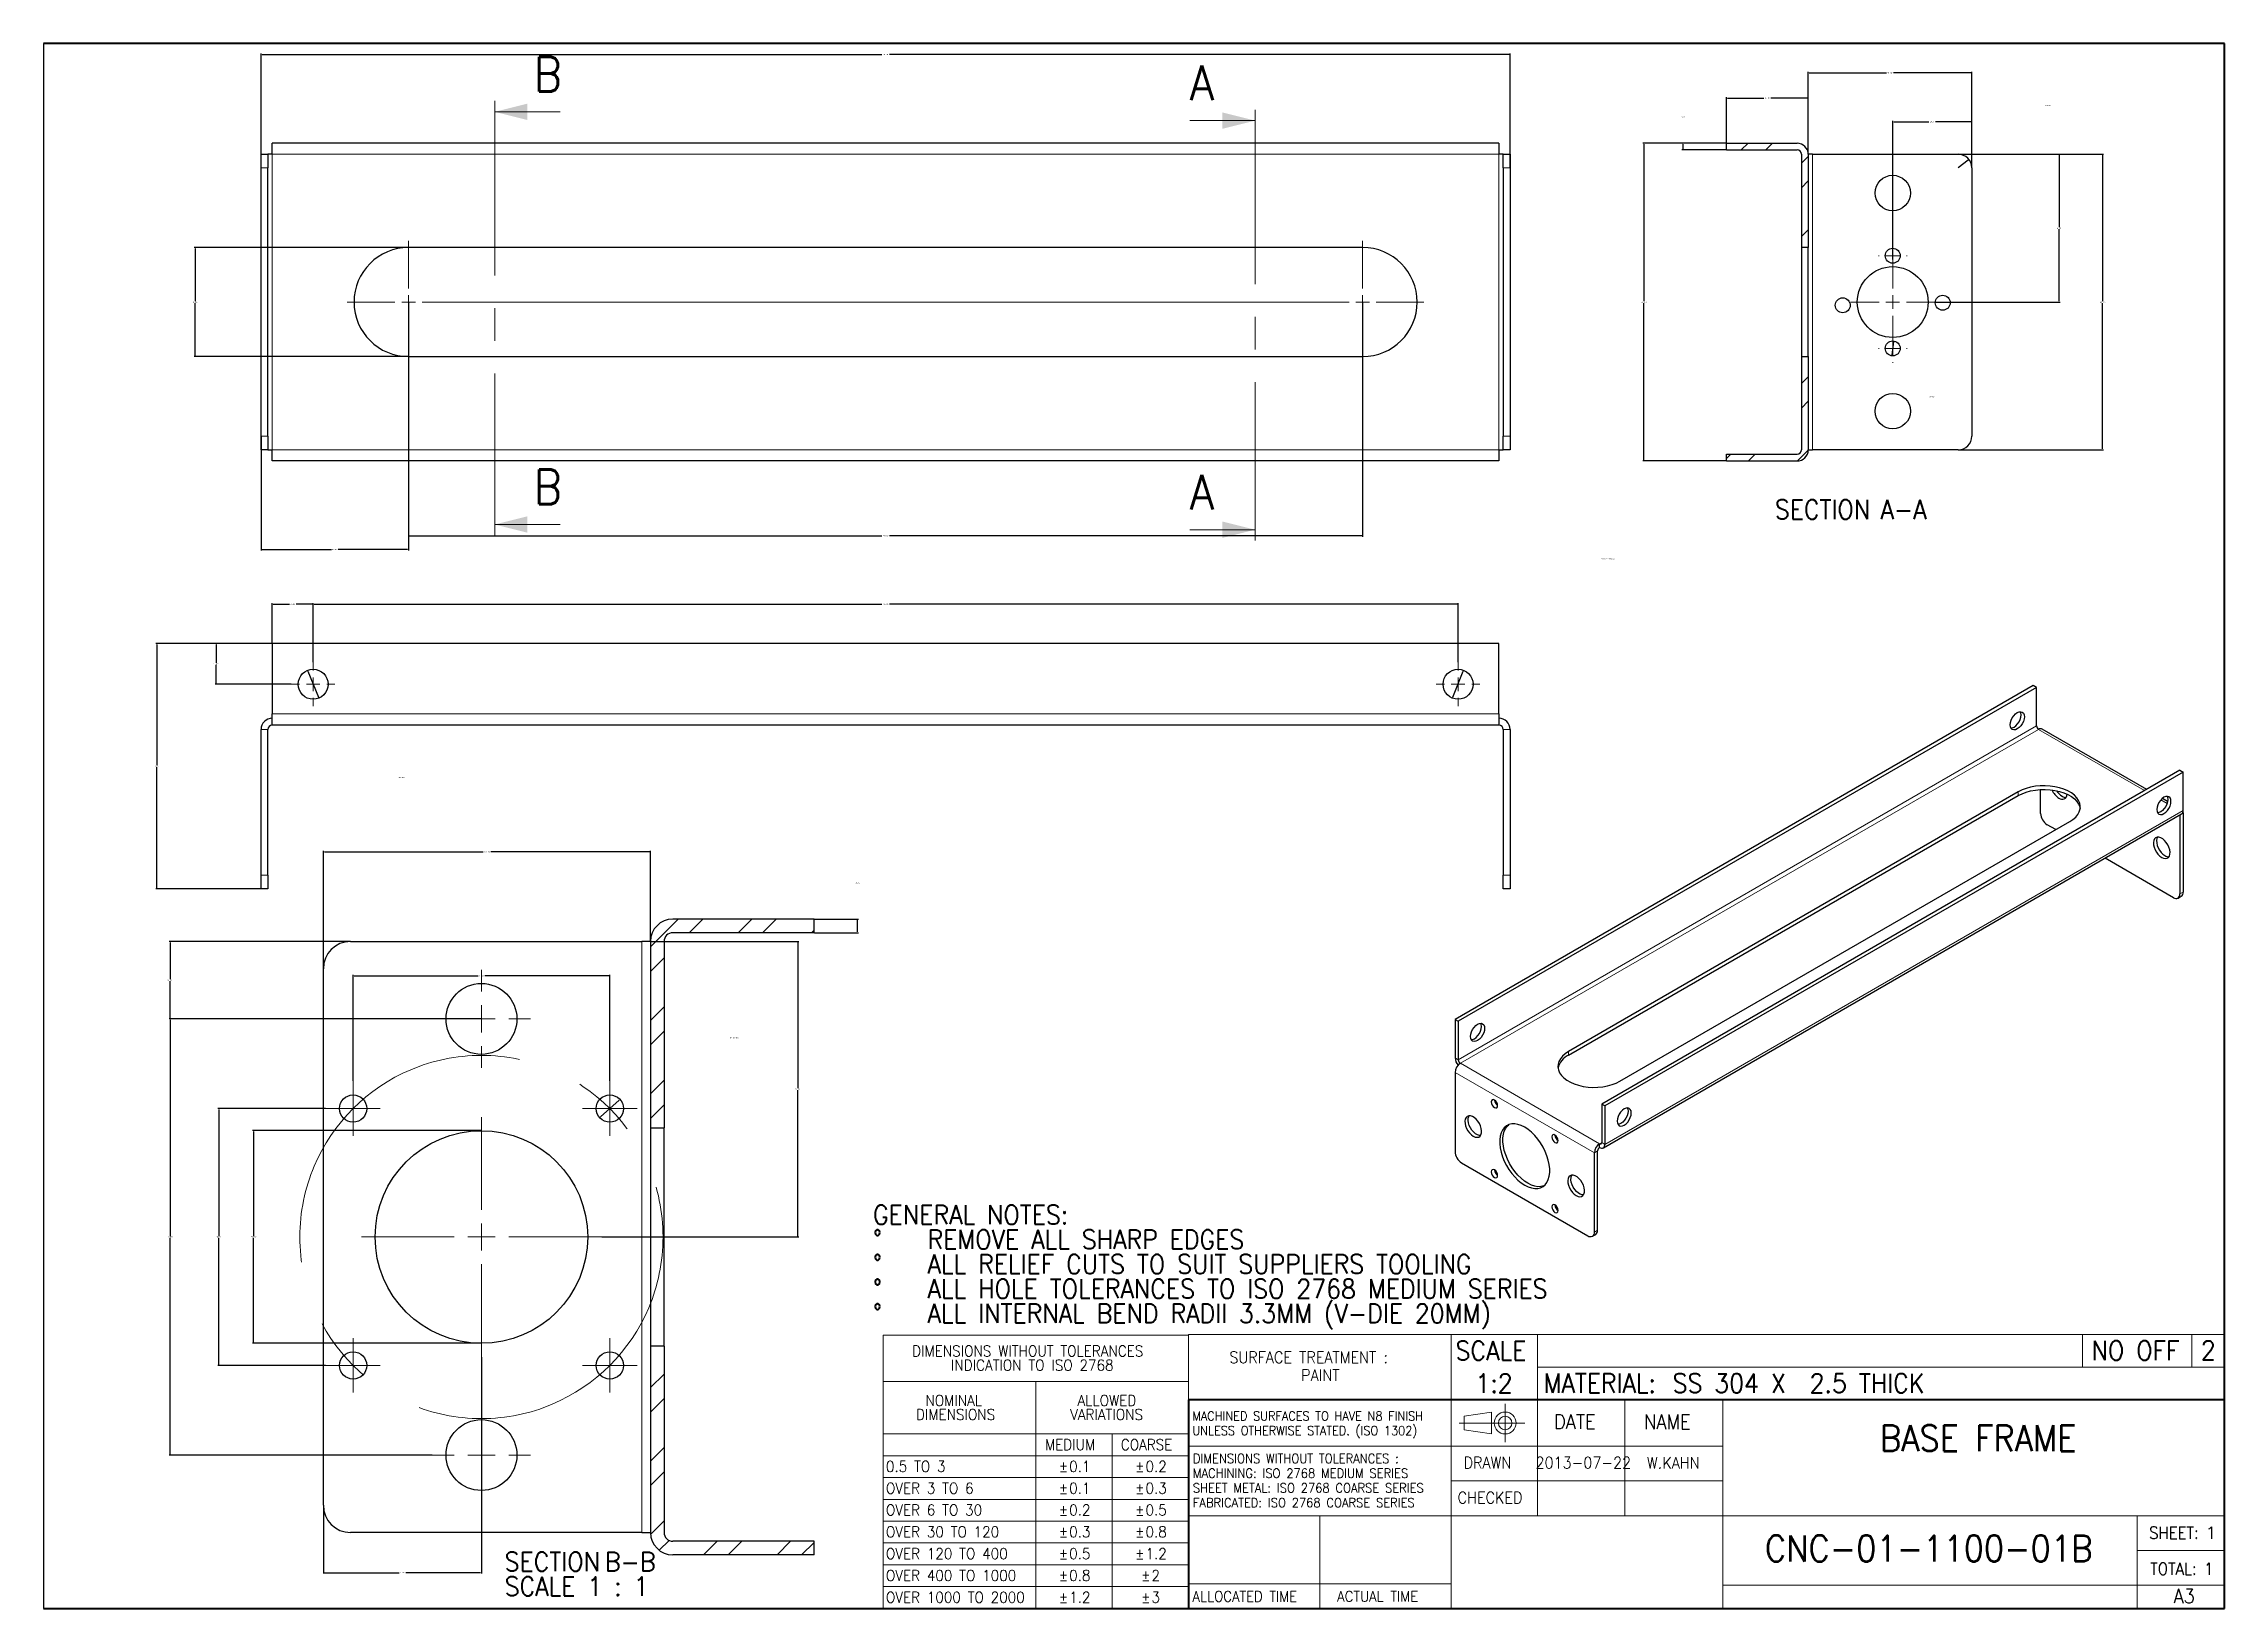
# Model space of a CAD drawing. Header units: millimetres. Extents: x 15 to 682, y -126 to 449.
# Drawn here: x 15 to 415, y 5 to 292 of the extents above; entities that cross this region are included whole.
import ezdxf

# ---------------------------------------------------------------- set-up
doc = ezdxf.new("R2010")
doc.units = ezdxf.units.MM
doc.header["$PDSIZE"] = -1
doc.linetypes.add('CENTER', pattern=[50, 32, -6, 6, -6])
doc.linetypes.add('CENTERX2', pattern=[100, 64, -12, 12, -12])
doc.layers.get('0').update_dxf_attribs({"true_color": 0xffffff})
doc.layers.get('Defpoints').update_dxf_attribs({"true_color": 0xffffff})
doc.styles.add('textstyle0', font='standard')
doc.styles.add('textstyle1', font='standard')
doc.styles.add('textstyle10', font='standard')
doc.styles.add('textstyle100', font='standard')
doc.styles.add('textstyle101', font='standard')
doc.styles.add('textstyle102', font='standard')
doc.styles.add('textstyle103', font='standard')
doc.styles.add('textstyle104', font='standard')
doc.styles.add('textstyle105', font='standard')
doc.styles.add('textstyle106', font='standard')
doc.styles.add('textstyle107', font='standard')
doc.styles.add('textstyle108', font='standard')
doc.styles.add('textstyle109', font='standard')
doc.styles.add('textstyle11', font='standard')
doc.styles.add('textstyle110', font='standard')
doc.styles.add('textstyle111', font='standard')
doc.styles.add('textstyle112', font='standard')
doc.styles.add('textstyle113', font='standard')
doc.styles.add('textstyle114', font='standard')
doc.styles.add('textstyle115', font='standard')
doc.styles.add('textstyle116', font='standard')
doc.styles.add('textstyle117', font='standard')
doc.styles.add('textstyle118', font='standard')
doc.styles.add('textstyle119', font='standard')
doc.styles.add('textstyle12', font='standard')
doc.styles.add('textstyle120', font='standard')
doc.styles.add('textstyle121', font='standard')
doc.styles.add('textstyle122', font='standard')
doc.styles.add('textstyle123', font='standard')
doc.styles.add('textstyle124', font='standard')
doc.styles.add('textstyle125', font='standard')
doc.styles.add('textstyle126', font='standard')
doc.styles.add('textstyle127', font='standard')
doc.styles.add('textstyle128', font='standard')
doc.styles.add('textstyle129', font='standard')
doc.styles.add('textstyle13', font='standard')
doc.styles.add('textstyle14', font='standard')
doc.styles.add('textstyle15', font='standard')
doc.styles.add('textstyle16', font='standard')
doc.styles.add('textstyle17', font='standard')
doc.styles.add('textstyle18', font='standard')
doc.styles.add('textstyle19', font='standard')
doc.styles.add('textstyle2', font='standard')
doc.styles.add('textstyle20', font='standard')
doc.styles.add('textstyle21', font='standard')
doc.styles.add('textstyle22', font='standard')
doc.styles.add('textstyle23', font='standard')
doc.styles.add('textstyle24', font='standard')
doc.styles.add('textstyle25', font='standard')
doc.styles.add('textstyle26', font='standard')
doc.styles.add('textstyle27', font='standard')
doc.styles.add('textstyle28', font='standard')
doc.styles.add('textstyle29', font='standard')
doc.styles.add('textstyle3', font='standard')
doc.styles.add('textstyle30', font='standard')
doc.styles.add('textstyle31', font='standard')
doc.styles.add('textstyle32', font='standard')
doc.styles.add('textstyle33', font='standard')
doc.styles.add('textstyle34', font='standard')
doc.styles.add('textstyle35', font='standard')
doc.styles.add('textstyle36', font='standard')
doc.styles.add('textstyle37', font='standard')
doc.styles.add('textstyle38', font='standard')
doc.styles.add('textstyle39', font='standard')
doc.styles.add('textstyle4', font='standard')
doc.styles.add('textstyle40', font='standard')
doc.styles.add('textstyle41', font='standard')
doc.styles.add('textstyle42', font='standard')
doc.styles.add('textstyle43', font='standard')
doc.styles.add('textstyle44', font='standard')
doc.styles.add('textstyle45', font='standard')
doc.styles.add('textstyle46', font='standard')
doc.styles.add('textstyle47', font='standard')
doc.styles.add('textstyle48', font='standard')
doc.styles.add('textstyle5', font='standard')
doc.styles.add('textstyle6', font='standard')
doc.styles.add('textstyle7', font='standard')
doc.styles.add('textstyle75', font='standard')
doc.styles.add('textstyle76', font='standard')
doc.styles.add('textstyle8', font='standard')
doc.styles.add('textstyle9', font='standard')
doc.styles.add('textstyle93', font='standard')
doc.styles.add('textstyle94', font='standard')
doc.styles.add('textstyle95', font='standard')
doc.styles.add('textstyle96', font='standard')
doc.styles.add('textstyle97', font='standard')
doc.styles.add('textstyle98', font='standard')
doc.styles.add('textstyle99', font='standard')
doc.dimstyles.new('QCADDimStyle', dxfattribs={"dimtxt": 3.5, "dimasz": 2.5, "dimexe": 1, "dimexo": 0, "dimgap": 1.524, "dimtad": 1, "dimtoh": 1, "dimdec": 4, "dimzin": 0, "dimdsep": 46, "dimtxsty": 'Standard', "dimcen": 0.09, "dimadec": 0, "dimazin": 0, "dimtfac": 1, "dimtdec": 4, "dimtofl": 0, "dimtmove": 0, "dimatfit": 3, "dimfxl": 1, "dimtolj": 1, "dimtzin": 0, "dimarcsym": 0})

msp = doc.modelspace()

# ---------------------------------------------------------------- texts
at = {"color": 7, "linetype": 'Continuous', "true_color": 0xffffff, "char_height": 6.35, "attachment_point": 1}
for s, insert, style in [('B', (104.876122, 289.566395), 'textstyle128'), ('A', (225.221944, 287.96294), 'textstyle126'), ('B', (104.876122, 213.877747), 'textstyle129'), ('A', (225.221944, 212.921121), 'textstyle127')]:
    msp.add_mtext(s, dxfattribs=dict(at, insert=insert, style=style))
at = {"color": 7, "linetype": 'Continuous', "lineweight": 0, "true_color": 0xffffff}
for s, insert, char_height, attachment_point, style in [('SURFACE TREATMENT :', (232.490119, 52.101561), 2.11666667, 1, 'textstyle125'), ('SCALE', (273.965171, 54.020619), 3.5, 1, 'textstyle109'), ('NO OFF', (398.691, 54.044187), 3.5, 2, 'textstyle112'), ('2', (412.034644, 54.083215), 3.5, 2, 'textstyle122'), ('PAINT', (249.177442, 48.826361), 2.1166667, 2, 'textstyle120'), ('1:2', (281.036881, 48.043968), 3.5, 2, 'textstyle117'), ('MATERIAL:', (290.117584, 48.056384), 3.5, 1, 'textstyle124'), ('SS 304 X  2.5 THICK', (313.78354, 48.047651), 3.5, 1, 'textstyle116'), ('DATE', (292.023716, 40.5675), 2.6458333, 1, 'textstyle105'), ('NAME', (308.537838, 40.545678), 2.6458333, 1, 'textstyle106'), ('BASE FRAME', (369.837236, 38.612701), 4.7625, 2, 'textstyle111'), ('DRAWN', (275.456094, 32.778786), 2.1166667, 1, 'textstyle107'), ('2013-07-22', (297.417689, 32.775421), 2.1166667, 2, 'textstyle123'), ('W.KAHN', (313.913655, 32.760782), 2.1166667, 2, 'textstyle115'), ('CHECKED', (274.362937, 26.373464), 2.1166667, 1, 'textstyle108'), ('CNC-01-1100-01B', (360.760883, 18.383191), 4.7625, 2, 'textstyle110'), ('SHEET: 1', (407.280206, 19.981428), 2.2, 2, 'textstyle113'), ('TOTAL: 1', (407.19834, 13.369964), 2.2, 2, 'textstyle121'), ('ALLOCATED TIME', (225.739376, 8.177712), 1.95, 1, 'textstyle118'), ('ACTUAL TIME', (252.274571, 8.185668), 1.95, 1, 'textstyle119'), ('A3', (407.620344, 8.58756), 2.6458333, 2, 'textstyle114')]:
    msp.add_mtext(s, dxfattribs=dict(at, insert=insert, char_height=char_height, attachment_point=attachment_point, style=style))

# ---------------------------------------------------------------- blocks, each defined once
blk = doc.blocks.new('SW_NOTE_0')
at = {"color": 0, "linetype": 'Continuous', "lineweight": 0, "char_height": 1.7, "attachment_point": 1}
for s, insert, style in [('DIMENSIONS WITHOUT TOLERANCES :', (0, 2.19), 'textstyle0'), ('SHEET METAL: ISO 2768 COARSE SERIES', (0, -3.21), 'textstyle2'), ('MACHINING: ISO 2768 MEDIUM SERIES', (0, -0.51), 'textstyle1'), ('FABRICATED: ISO 2768 COARSE SERIES', (0, -5.91), 'textstyle3')]:
    blk.add_mtext(s, dxfattribs=dict(at, insert=insert, style=style))
blk = doc.blocks.new('SW_NOTE_1')
at = {"color": 0, "linetype": 'Continuous', "lineweight": 0, "char_height": 1.67, "attachment_point": 1}
for s, insert, style in [('MACHINED SURFACES TO HAVE N8 FINISH', (0, 2.15), 'textstyle4'), ('UNLESS OTHERWISE STATED. (ISO 1302)', (0, -0.52), 'textstyle5')]:
    blk.add_mtext(s, dxfattribs=dict(at, insert=insert, style=style))
blk = doc.blocks.new('SW_TABLEANNOTATION_0')
at = {"color": 0, "linetype": 'Continuous', "lineweight": 0}
for p, q in [((0, 0), (0, -50.13)), ((56, 0), (0, 0)), ((56, -50.13), (56, 0)), ((0, -8.5), (56, -8.5)), ((28, -8.5), (28, -50.13)), ((0, -18.12), (56, -18.12)), ((42, -18.12), (42, -50.13)), ((0, -22.13), (56, -22.13)), ((0, -26.13), (56, -26.13)), ((0, -30.13), (56, -30.13)), ((0, -34.12), (56, -34.12)), ((0, -38.13), (56, -38.13)), ((0, -42.13), (56, -42.13)), ((0, -46.13), (56, -46.13)), ((0, -50.13), (56, -50.13))]:
    blk.add_line(p, q, dxfattribs=at)
at = {"color": 0, "linetype": 'Continuous', "lineweight": 0, "char_height": 2, "attachment_point": 1}
for s, insert, style in [('DIMENSIONS WITHOUT TOLERANCES', (5.31, -1.92), 'textstyle6'), ('INDICATION TO ISO 2768', (12.42, -4.51), 'textstyle7'), ('NOMINAL', (7.74, -10.99), 'textstyle8'), ('ALLOWED', (35.64, -10.99), 'textstyle10'), ('DIMENSIONS', (6.01, -13.57), 'textstyle9'), ('VARIATIONS', (34.3, -13.57), 'textstyle11'), ('MEDIUM', (29.67, -19.09), 'textstyle12'), ('COARSE', (43.58, -19.09), 'textstyle13'), ('0.5 TO 3', (0.5, -23.09), 'textstyle14'), ('%%p', (32.2, -23.09), 'textstyle15'), ('0.1', (34.11, -23.09), 'textstyle16'), ('%%p', (46.2, -23.09), 'textstyle17'), ('0.2', (48.11, -23.09), 'textstyle18'), ('OVER 3 TO 6', (0.5, -27.09), 'textstyle19'), ('%%p', (32.2, -27.09), 'textstyle20'), ('0.1', (34.11, -27.09), 'textstyle21'), ('%%p', (46.2, -27.09), 'textstyle22'), ('0.3', (48.11, -27.09), 'textstyle23'), ('OVER 6 TO 30', (0.5, -31.09), 'textstyle24'), ('%%p', (32.2, -31.09), 'textstyle25'), ('0.2', (34.11, -31.09), 'textstyle26'), ('%%p', (46.2, -31.09), 'textstyle27'), ('0.5', (48.11, -31.09), 'textstyle28'), ('OVER 30 TO 120', (0.5, -35.09), 'textstyle29'), ('%%p', (32.2, -35.09), 'textstyle30'), ('0.3', (34.11, -35.09), 'textstyle31'), ('%%p', (46.2, -35.09), 'textstyle32'), ('0.8', (48.11, -35.09), 'textstyle33'), ('OVER 120 TO 400', (0.5, -39.09), 'textstyle34'), ('%%p', (32.2, -39.09), 'textstyle35'), ('0.5', (34.11, -39.09), 'textstyle36'), ('%%p', (46.2, -39.09), 'textstyle37'), ('1.2', (48.11, -39.09), 'textstyle38'), ('OVER 400 TO 1000', (0.5, -43.09), 'textstyle39'), ('%%p', (32.2, -43.09), 'textstyle40'), ('0.8', (34.11, -43.09), 'textstyle41'), ('%%p', (47.31, -43.09), 'textstyle42'), ('2', (49.21, -43.09), 'textstyle43'), ('OVER 1000 TO 2000', (0.5, -47.09), 'textstyle44'), ('%%p', (32.2, -47.09), 'textstyle45'), ('1.2', (34.11, -47.09), 'textstyle46'), ('%%p', (47.31, -47.09), 'textstyle47'), ('3', (49.21, -47.09), 'textstyle48')]:
    blk.add_mtext(s, dxfattribs=dict(at, insert=insert, style=style))
blk = doc.blocks.new('*D71')
at = {"color": 0, "linetype": 'Continuous', "lineweight": -2}
for p, q in [((54.89, 269.26), (54.89, 290.18)), ((55.07, 290), (168.73, 290)), ((283.81, 290), (170.15, 290)), ((283.99, 269.26), (283.99, 290.18))]:
    blk.add_line(p, q, dxfattribs=at)
at = {"color": 0}
for points in [[(55.07, 290.03), (55.07, 289.97), (54.89, 290)], [(283.81, 289.97), (283.81, 290.03), (283.99, 290)]]:
    blk.add_solid(points, dxfattribs=at)
at = {"layer": 'Defpoints', "color": 0}
for p in [(283.99, 290), (54.89, 269.2), (283.99, 269.2)]:
    blk.add_point(p, dxfattribs=at)
at = {"color": 0, "lineweight": 0, "insert": (169.44, 290), "char_height": 0.18, "attachment_point": 5}
blk.add_mtext('\\A1;458.2000', dxfattribs=at)
blk = doc.blocks.new('*D72')
at = {"color": 0, "linetype": 'Continuous', "lineweight": -2}
for p, q in [((81.94, 244.54), (81.94, 201.52)), ((256.94, 244.54), (256.94, 201.52)), ((82.12, 201.7), (168.73, 201.7)), ((256.76, 201.7), (170.15, 201.7))]:
    blk.add_line(p, q, dxfattribs=at)
at = {"color": 0}
for points in [[(82.12, 201.73), (82.12, 201.67), (81.94, 201.7)], [(256.76, 201.67), (256.76, 201.73), (256.94, 201.7)]]:
    blk.add_solid(points, dxfattribs=at)
at = {"layer": 'Defpoints', "color": 0}
for p in [(81.94, 244.6), (256.94, 244.6), (256.94, 201.7)]:
    blk.add_point(p, dxfattribs=at)
at = {"color": 0, "lineweight": 0, "insert": (169.44, 201.7), "char_height": 0.18, "attachment_point": 5}
blk.add_mtext('\\A1;350.0000', dxfattribs=at)
blk = doc.blocks.new('*D73')
at = {"color": 0, "linetype": 'Continuous', "lineweight": -2}
for p, q in [((81.88, 254.6), (42.6, 254.6)), ((42.78, 254.42), (42.78, 244.78)), ((42.78, 234.78), (42.78, 244.42)), ((81.88, 234.6), (42.6, 234.6))]:
    blk.add_line(p, q, dxfattribs=at)
at = {"color": 0}
for points in [[(42.81, 254.42), (42.75, 254.42), (42.78, 254.6)], [(42.75, 234.78), (42.81, 234.78), (42.78, 234.6)]]:
    blk.add_solid(points, dxfattribs=at)
at = {"layer": 'Defpoints', "color": 0}
for p in [(81.94, 254.6), (42.78, 234.6), (81.94, 234.6)]:
    blk.add_point(p, dxfattribs=at)
at = {"color": 0, "lineweight": 0, "insert": (42.78, 244.6), "char_height": 0.18, "attachment_point": 5}
blk.add_mtext('\\A1;40.0000', dxfattribs=at)
blk = doc.blocks.new('*D74')
at = {"color": 0, "linetype": 'Continuous', "lineweight": -2}
for p, q in [((81.94, 233.29), (81.94, 199.02)), ((54.89, 219.94), (54.89, 199.02)), ((55.07, 199.2), (67.79, 199.2)), ((81.76, 199.2), (69.04, 199.2))]:
    blk.add_line(p, q, dxfattribs=at)
at = {"color": 0}
for points in [[(55.07, 199.23), (55.07, 199.17), (54.89, 199.2)], [(81.76, 199.17), (81.76, 199.23), (81.94, 199.2)]]:
    blk.add_solid(points, dxfattribs=at)
at = {"layer": 'Defpoints', "color": 0}
for p in [(81.94, 233.35), (54.89, 220), (81.94, 199.2)]:
    blk.add_point(p, dxfattribs=at)
at = {"color": 0, "lineweight": 0, "insert": (68.41, 199.2), "char_height": 0.18, "attachment_point": 5}
blk.add_mtext('\\A1;54.1000', dxfattribs=at)
blk = doc.blocks.new('SW_CENTERMARKSYMBOL_0')
at = {"color": 0, "linetype": 'Continuous', "lineweight": 0}
for p, q in [((0, 2.5), (0, 11.25)), ((175, 2.5), (175, 11.25)), ((-2.5, 0), (-11.25, 0)), ((0, 0), (-1.25, 0)), ((0, 0), (0, 1.25)), ((0, 0), (0, -1.25)), ((0, 0), (1.25, 0)), ((2.5, 0), (11.25, 0)), ((2.5, 0), (172.5, 0)), ((172.5, 0), (163.75, 0)), ((175, 0), (173.75, 0)), ((175, 0), (175, 1.25)), ((175, 0), (175, -1.25)), ((175, 0), (176.25, 0)), ((177.5, 0), (186.25, 0)), ((0, -2.5), (0, -11.25)), ((175, -2.5), (175, -11.25))]:
    blk.add_line(p, q, dxfattribs=at)
blk = doc.blocks.new('*D75')
at = {"color": 0, "linetype": 'Continuous', "lineweight": -2}
for p, q in [((56.94, 182.06), (56.94, 189.38)), ((57.12, 189.2), (60.08, 189.2)), ((64.26, 189.2), (61.3, 189.2)), ((64.44, 178.56), (64.44, 189.38))]:
    blk.add_line(p, q, dxfattribs=at)
at = {"color": 0}
for points in [[(57.12, 189.23), (57.12, 189.17), (56.94, 189.2)], [(64.26, 189.17), (64.26, 189.23), (64.44, 189.2)]]:
    blk.add_solid(points, dxfattribs=at)
at = {"layer": 'Defpoints', "color": 0}
for p in [(56.94, 189.2), (56.94, 182), (64.44, 178.5)]:
    blk.add_point(p, dxfattribs=at)
at = {"color": 0, "lineweight": 0, "insert": (60.69, 189.2), "char_height": 0.18, "attachment_point": 5}
blk.add_mtext('\\A1;15.0000', dxfattribs=at)
blk = doc.blocks.new('*D76')
at = {"color": 0, "linetype": 'Continuous', "lineweight": -2}
for p, q in [((64.44, 178.56), (64.44, 189.38)), ((64.62, 189.2), (168.73, 189.2)), ((274.26, 189.2), (170.15, 189.2)), ((274.44, 178.56), (274.44, 189.38))]:
    blk.add_line(p, q, dxfattribs=at)
at = {"color": 0}
for points in [[(64.62, 189.23), (64.62, 189.17), (64.44, 189.2)], [(274.26, 189.17), (274.26, 189.23), (274.44, 189.2)]]:
    blk.add_solid(points, dxfattribs=at)
at = {"layer": 'Defpoints', "color": 0}
for p in [(274.44, 189.2), (64.44, 178.5), (274.44, 178.5)]:
    blk.add_point(p, dxfattribs=at)
at = {"color": 0, "lineweight": 0, "insert": (169.44, 189.2), "char_height": 0.18, "attachment_point": 5}
blk.add_mtext('\\A1;420.0000', dxfattribs=at)
blk = doc.blocks.new('*D77')
at = {"color": 0, "linetype": 'Continuous', "lineweight": -2}
for p, q in [((56.88, 182), (46.46, 182)), ((46.64, 181.82), (46.64, 178.43)), ((46.64, 174.68), (46.64, 178.07)), ((60.38, 174.5), (46.46, 174.5))]:
    blk.add_line(p, q, dxfattribs=at)
at = {"color": 0}
for points in [[(46.67, 181.82), (46.61, 181.82), (46.64, 182)], [(46.61, 174.68), (46.67, 174.68), (46.64, 174.5)]]:
    blk.add_solid(points, dxfattribs=at)
at = {"layer": 'Defpoints', "color": 0}
for p in [(56.94, 182), (46.64, 174.5), (60.44, 174.5)]:
    blk.add_point(p, dxfattribs=at)
at = {"color": 0, "lineweight": 0, "insert": (46.64, 178.25), "char_height": 0.18, "attachment_point": 5}
blk.add_mtext('\\A1;15.0000', dxfattribs=at)
blk = doc.blocks.new('*D78')
at = {"color": 0, "linetype": 'Continuous', "lineweight": -2}
blk.add_line((63.48, 176.89), (65.4, 172.12), dxfattribs=at)
at = {"color": 0}
for points in [[(63.51, 176.9), (63.45, 176.87), (63.42, 177.05)], [(65.37, 172.1), (65.42, 172.13), (65.46, 171.95)]]:
    blk.add_solid(points, dxfattribs=at)
at = {"layer": 'Defpoints', "color": 0}
for p in [(63.42, 177.05), (65.46, 171.95)]:
    blk.add_point(p, dxfattribs=at)
at = {"color": 0, "lineweight": 0, "insert": (80.66, 157.38), "char_height": 0.18, "attachment_point": 5}
blk.add_mtext('\\A1;%%c11.0000', dxfattribs=at)
blk = doc.blocks.new('*D79')
at = {"color": 0, "linetype": 'Continuous', "lineweight": -2}
for p, q in [((56.88, 182), (35.57, 182)), ((35.75, 181.82), (35.75, 159.68)), ((35.75, 137.18), (35.75, 159.32)), ((54.83, 137), (35.57, 137))]:
    blk.add_line(p, q, dxfattribs=at)
at = {"color": 0}
for points in [[(35.78, 181.82), (35.72, 181.82), (35.75, 182)], [(35.72, 137.18), (35.78, 137.18), (35.75, 137)]]:
    blk.add_solid(points, dxfattribs=at)
at = {"layer": 'Defpoints', "color": 0}
for p in [(56.94, 182), (35.75, 137), (54.89, 137)]:
    blk.add_point(p, dxfattribs=at)
at = {"color": 0, "lineweight": 0, "insert": (35.75, 159.5), "char_height": 0.18, "attachment_point": 5}
blk.add_mtext('\\A1;90.0000', dxfattribs=at)
blk = doc.blocks.new('*D80')
at = {"color": 0, "linetype": 'Continuous', "lineweight": -2}
blk.add_line((273.49, 172.11), (275.39, 176.89), dxfattribs=at)
at = {"color": 0}
for points in [[(275.41, 176.88), (275.36, 176.9), (275.45, 177.06)], [(273.47, 172.12), (273.52, 172.1), (273.43, 171.94)]]:
    blk.add_solid(points, dxfattribs=at)
at = {"layer": 'Defpoints', "color": 0}
for p in [(275.45, 177.06), (273.43, 171.94)]:
    blk.add_point(p, dxfattribs=at)
at = {"color": 0, "lineweight": 0, "insert": (301.9, 197.45), "char_height": 0.18, "attachment_point": 5}
blk.add_mtext('\\A1;%%c11.0000 THRU (2X)', dxfattribs=at)
blk = doc.blocks.new('SW_CENTERMARKSYMBOL_1')
at = {"color": 0, "linetype": 'Continuous', "lineweight": 0}
for p, q in [((-2.5, 0), (-4, 0)), ((0, 0), (-1.25, 0)), ((0, 2.5), (0, 4)), ((0, 0), (0, 1.25)), ((0, 0), (0, -1.25)), ((0, 0), (1.25, 0)), ((2.5, 0), (4, 0)), ((0, -2.5), (0, -4))]:
    blk.add_line(p, q, dxfattribs=at)
blk = doc.blocks.new('SW_CENTERMARKSYMBOL_2')
at = {"color": 0, "linetype": 'Continuous', "lineweight": 0}
for p, q in [((-2.5, 0), (-4, 0)), ((0, 0), (-1.25, 0)), ((0, 2.5), (0, 4)), ((0, 0), (0, 1.25)), ((0, 0), (0, -1.25)), ((0, 0), (1.25, 0)), ((2.5, 0), (4, 0)), ((0, -2.5), (0, -4))]:
    blk.add_line(p, q, dxfattribs=at)
blk = doc.blocks.new('*D81')
at = {"color": 0, "linetype": 'Continuous', "lineweight": -2}
for p, q in [((366.23, 271.7), (392.85, 271.7)), ((392.67, 271.52), (392.67, 244.78)), ((392.67, 217.68), (392.67, 244.42)), ((366.23, 217.5), (392.85, 217.5))]:
    blk.add_line(p, q, dxfattribs=at)
at = {"color": 0}
for points in [[(392.7, 271.52), (392.64, 271.52), (392.67, 271.7)], [(392.64, 217.68), (392.7, 217.68), (392.67, 217.5)]]:
    blk.add_solid(points, dxfattribs=at)
at = {"layer": 'Defpoints', "color": 0}
for p in [(366.17, 271.7), (366.17, 217.5), (392.67, 217.5)]:
    blk.add_point(p, dxfattribs=at)
at = {"color": 0, "lineweight": 0, "insert": (392.67, 244.6), "char_height": 0.18, "attachment_point": 5}
blk.add_mtext('\\A1;108.4000', dxfattribs=at)
blk = doc.blocks.new('*D82')
at = {"color": 0, "linetype": 'Continuous', "lineweight": -2}
for p, q in [((323.67, 273.81), (323.67, 282.18)), ((323.85, 282), (330.55, 282)), ((338.49, 282), (331.79, 282)), ((338.67, 271.76), (338.67, 282.18))]:
    blk.add_line(p, q, dxfattribs=at)
at = {"color": 0}
for points in [[(323.85, 282.03), (323.85, 281.97), (323.67, 282)], [(338.49, 281.97), (338.49, 282.03), (338.67, 282)]]:
    blk.add_solid(points, dxfattribs=at)
at = {"layer": 'Defpoints', "color": 0}
for p in [(323.67, 282), (323.67, 273.75), (338.67, 271.7)]:
    blk.add_point(p, dxfattribs=at)
at = {"color": 0, "lineweight": 0, "insert": (331.17, 282), "char_height": 0.18, "attachment_point": 5}
blk.add_mtext('\\A1;30.0000', dxfattribs=at)
blk = doc.blocks.new('*D83')
at = {"color": 0, "linetype": 'Continuous', "lineweight": -2}
for p, q in [((323.61, 273.75), (315.49, 273.75)), ((323.61, 272.5), (315.49, 272.5)), ((315.67, 273.57), (315.67, 272.68))]:
    blk.add_line(p, q, dxfattribs=at)
at = {"color": 0}
for points in [[(315.7, 273.57), (315.64, 273.57), (315.67, 273.75)], [(315.64, 272.68), (315.7, 272.68), (315.67, 272.5)]]:
    blk.add_solid(points, dxfattribs=at)
at = {"layer": 'Defpoints', "color": 0}
for p in [(315.67, 272.5), (323.67, 273.75), (323.67, 272.5)]:
    blk.add_point(p, dxfattribs=at)
at = {"color": 0, "lineweight": 0, "insert": (315.67, 278.54), "char_height": 0.18, "attachment_point": 5}
blk.add_mtext('\\A1;2.5000', dxfattribs=at)
blk = doc.blocks.new('*D84')
at = {"color": 0, "linetype": 'Continuous', "lineweight": -2}
for p, q in [((366.23, 271.7), (384.85, 271.7)), ((384.67, 271.52), (384.67, 258.33)), ((384.67, 244.78), (384.67, 257.97)), ((361.98, 244.6), (384.85, 244.6))]:
    blk.add_line(p, q, dxfattribs=at)
at = {"color": 0}
for points in [[(384.7, 271.52), (384.64, 271.52), (384.67, 271.7)], [(384.64, 244.78), (384.7, 244.78), (384.67, 244.6)]]:
    blk.add_solid(points, dxfattribs=at)
at = {"layer": 'Defpoints', "color": 0}
for p in [(366.17, 271.7), (361.92, 244.6), (384.67, 244.6)]:
    blk.add_point(p, dxfattribs=at)
at = {"color": 0, "lineweight": 0, "insert": (384.67, 258.15), "char_height": 0.18, "attachment_point": 5}
blk.add_mtext('\\A1;54.2000', dxfattribs=at)
blk = doc.blocks.new('*D85')
at = {"color": 0, "linetype": 'Continuous', "lineweight": -2}
for p, q in [((354.17, 252.41), (354.17, 277.86)), ((354.35, 277.68), (360.8, 277.68)), ((368.49, 277.68), (362.04, 277.68)), ((368.67, 269.26), (368.67, 277.86))]:
    blk.add_line(p, q, dxfattribs=at)
at = {"color": 0}
for points in [[(354.35, 277.71), (354.35, 277.65), (354.17, 277.68)], [(368.49, 277.65), (368.49, 277.71), (368.67, 277.68)]]:
    blk.add_solid(points, dxfattribs=at)
at = {"layer": 'Defpoints', "color": 0}
for p in [(354.17, 277.68), (368.67, 269.2), (354.17, 252.35)]:
    blk.add_point(p, dxfattribs=at)
at = {"color": 0, "lineweight": 0, "insert": (361.42, 277.68), "char_height": 0.18, "attachment_point": 5}
blk.add_mtext('\\A1;29.0000', dxfattribs=at)
blk = doc.blocks.new('*D86')
at = {"color": 0, "linetype": 'Continuous', "lineweight": -2}
blk.add_line((354.33, 237.28), (354.01, 234.91), dxfattribs=at)
at = {"color": 0}
for points in [[(354.36, 237.28), (354.3, 237.29), (354.36, 237.46)], [(353.98, 234.92), (354.04, 234.91), (353.98, 234.74)]]:
    blk.add_solid(points, dxfattribs=at)
at = {"layer": 'Defpoints', "color": 0}
for p in [(354.36, 237.46), (353.98, 234.74)]:
    blk.add_point(p, dxfattribs=at)
at = {"color": 0, "lineweight": 0, "insert": (361.42, 227.19), "char_height": 0.18, "attachment_point": 5}
blk.add_mtext('\\A1;%%c5.5000', dxfattribs=at)
blk = doc.blocks.new('*D87')
at = {"color": 0, "linetype": 'Continuous', "lineweight": -2}
for p, q in [((338.67, 271.76), (338.67, 286.81)), ((338.85, 286.63), (353.05, 286.63)), ((368.49, 286.63), (354.29, 286.63)), ((368.67, 269.26), (368.67, 286.81))]:
    blk.add_line(p, q, dxfattribs=at)
at = {"color": 0}
for points in [[(338.85, 286.66), (338.85, 286.6), (338.67, 286.63)], [(368.49, 286.6), (368.49, 286.66), (368.67, 286.63)]]:
    blk.add_solid(points, dxfattribs=at)
at = {"layer": 'Defpoints', "color": 0}
for p in [(338.67, 286.63), (338.67, 271.7), (368.67, 269.2)]:
    blk.add_point(p, dxfattribs=at)
at = {"color": 0, "lineweight": 0, "insert": (353.67, 286.63), "char_height": 0.18, "attachment_point": 5}
blk.add_mtext('\\A1;60.0000', dxfattribs=at)
blk = doc.blocks.new('*D88')
at = {"color": 0, "linetype": 'Continuous', "lineweight": -2}
blk.add_line((367.98, 270.65), (366.17, 269.2), dxfattribs=at)
at = {"color": 0}
blk.add_solid([(368, 270.63), (367.96, 270.67), (368.12, 270.76)], dxfattribs=at)
at = {"layer": 'Defpoints', "color": 0}
for p in [(366.17, 269.2), (368.12, 270.76)]:
    blk.add_point(p, dxfattribs=at)
at = {"color": 0, "lineweight": 0, "insert": (382.68, 280.63), "char_height": 0.18, "attachment_point": 5}
blk.add_mtext('\\A1;R5.0000', dxfattribs=at)
blk = doc.blocks.new('*D89')
at = {"color": 0, "linetype": 'Continuous', "lineweight": -2}
for p, q in [((323.61, 273.75), (308.33, 273.75)), ((308.51, 273.57), (308.51, 244.78)), ((308.51, 215.63), (308.51, 244.42)), ((323.61, 215.45), (308.33, 215.45))]:
    blk.add_line(p, q, dxfattribs=at)
at = {"color": 0}
for points in [[(308.54, 273.57), (308.48, 273.57), (308.51, 273.75)], [(308.48, 215.63), (308.54, 215.63), (308.51, 215.45)]]:
    blk.add_solid(points, dxfattribs=at)
at = {"layer": 'Defpoints', "color": 0}
for p in [(323.67, 273.75), (308.51, 215.45), (323.67, 215.45)]:
    blk.add_point(p, dxfattribs=at)
at = {"color": 0, "lineweight": 0, "insert": (308.51, 244.6), "char_height": 0.18, "attachment_point": 5}
blk.add_mtext('\\A1;116.6000', dxfattribs=at)
blk = doc.blocks.new('SW_NOTE_2')
at = {"color": 0, "linetype": 'Continuous', "lineweight": 0, "char_height": 3.5, "attachment_point": 2}
for s, insert, style in [('SECTION', (9.57, 4.51), 'textstyle75'), ('A-A', (24.42, 4.51), 'textstyle76')]:
    blk.add_mtext(s, dxfattribs=dict(at, insert=insert, style=style))
blk = doc.blocks.new('SW_CENTERMARKSYMBOL_3')
at = {"color": 0, "linetype": 'Continuous', "lineweight": 0}
for p, q in [((0, 2.5), (0, 7.75)), ((-2.5, 0), (-7.75, 0)), ((0, 0), (-1.25, 0)), ((0, 0), (0, 1.25)), ((0, 0), (0, -1.25)), ((0, 0), (1.25, 0)), ((2.5, 0), (7.75, 0)), ((0, -2.5), (0, -7.75))]:
    blk.add_line(p, q, dxfattribs=at)
blk = doc.blocks.new('SW_CENTERMARKSYMBOL_4')
at = {"color": 0, "linetype": 'Continuous', "lineweight": 0}
for p, q in [((-2.5, 0), (-2.625, 0)), ((0, 0), (-1.25, 0)), ((0, 2.5), (0, 2.625)), ((0, 0), (0, 1.25)), ((0, 0), (0, -1.25)), ((0, 0), (1.25, 0)), ((2.5, 0), (2.625, 0)), ((0, -2.5), (0, -2.625))]:
    blk.add_line(p, q, dxfattribs=at)
blk = doc.blocks.new('SW_CENTERMARKSYMBOL_5')
at = {"color": 0, "linetype": 'Continuous', "lineweight": 0}
for p, q in [((-2.5, 0), (-2.625, 0)), ((0, 0), (-1.25, 0)), ((0, 2.5), (0, 2.625)), ((0, 0), (0, 1.25)), ((0, 0), (0, -1.25)), ((0, 0), (1.25, 0)), ((2.5, 0), (2.625, 0)), ((0, -2.5), (0, -2.625))]:
    blk.add_line(p, q, dxfattribs=at)
blk = doc.blocks.new('*D90')
at = {"color": 0, "linetype": 'Continuous', "lineweight": -2}
for p, q in [((86.24, 113.12), (38.02, 113.12)), ((38.2, 112.94), (38.2, 73.3)), ((38.2, 33.3), (38.2, 72.94)), ((86.24, 33.12), (38.02, 33.12))]:
    blk.add_line(p, q, dxfattribs=at)
at = {"color": 0}
for points in [[(38.23, 112.94), (38.17, 112.94), (38.2, 113.12)], [(38.17, 33.3), (38.23, 33.3), (38.2, 33.12)]]:
    blk.add_solid(points, dxfattribs=at)
at = {"layer": 'Defpoints', "color": 0}
for p in [(86.31, 113.12), (38.2, 33.12), (86.31, 33.12)]:
    blk.add_point(p, dxfattribs=at)
at = {"color": 0, "lineweight": 0, "insert": (38.2, 73.12), "char_height": 0.18, "attachment_point": 5}
blk.add_mtext('\\A1;160.0000', dxfattribs=at)
blk = doc.blocks.new('*D91')
at = {"color": 0, "linetype": 'Continuous', "lineweight": -2}
for p, q in [((71.76, 101.73), (71.76, 121.22)), ((71.94, 121.04), (94.69, 121.04)), ((118.68, 121.04), (95.93, 121.04)), ((118.86, 101.73), (118.86, 121.22))]:
    blk.add_line(p, q, dxfattribs=at)
at = {"color": 0}
for points in [[(71.94, 121.07), (71.94, 121.01), (71.76, 121.04)], [(118.68, 121.01), (118.68, 121.07), (118.86, 121.04)]]:
    blk.add_solid(points, dxfattribs=at)
at = {"layer": 'Defpoints', "color": 0}
for p in [(71.76, 121.04), (71.76, 101.67), (118.86, 101.67)]:
    blk.add_point(p, dxfattribs=at)
at = {"color": 0, "lineweight": 0, "insert": (95.31, 121.04), "char_height": 0.18, "attachment_point": 5}
blk.add_mtext('\\A1;94.2000', dxfattribs=at)
blk = doc.blocks.new('*D92')
at = {"color": 0, "linetype": 'Continuous', "lineweight": -2}
for p, q in [((66.69, 96.67), (46.98, 96.67)), ((47.16, 96.49), (47.16, 73.3)), ((47.16, 49.75), (47.16, 72.94)), ((66.69, 49.57), (46.98, 49.57))]:
    blk.add_line(p, q, dxfattribs=at)
at = {"color": 0}
for points in [[(47.19, 96.49), (47.13, 96.49), (47.16, 96.67)], [(47.13, 49.75), (47.19, 49.75), (47.16, 49.57)]]:
    blk.add_solid(points, dxfattribs=at)
at = {"layer": 'Defpoints', "color": 0}
for p in [(66.76, 96.67), (47.16, 49.57), (66.76, 49.57)]:
    blk.add_point(p, dxfattribs=at)
at = {"color": 0, "lineweight": 0, "insert": (47.16, 73.12), "char_height": 0.18, "attachment_point": 5}
blk.add_mtext('\\A1;94.2000', dxfattribs=at)
blk = doc.blocks.new('*D93')
at = {"color": 0, "linetype": 'Continuous', "lineweight": -2}
for p, q in [((95.24, 92.62), (53.32, 92.62)), ((53.5, 92.44), (53.5, 73.3)), ((53.5, 53.8), (53.5, 72.94)), ((95.24, 53.62), (53.32, 53.62))]:
    blk.add_line(p, q, dxfattribs=at)
at = {"color": 0}
for points in [[(53.53, 92.44), (53.47, 92.44), (53.5, 92.62)], [(53.47, 53.8), (53.53, 53.8), (53.5, 53.62)]]:
    blk.add_solid(points, dxfattribs=at)
at = {"layer": 'Defpoints', "color": 0}
for p in [(95.31, 92.62), (53.5, 53.62), (95.31, 53.62)]:
    blk.add_point(p, dxfattribs=at)
at = {"color": 0, "lineweight": 0, "insert": (53.5, 73.12), "char_height": 0.18, "attachment_point": 5}
blk.add_mtext('\\A1;%%c78.0000', dxfattribs=at)
blk = doc.blocks.new('*D94')
at = {"color": 0, "linetype": 'Continuous', "lineweight": -2}
for p, q in [((95.31, 51.06), (95.31, 11.37)), ((66.31, 23.86), (66.31, 11.37)), ((66.49, 11.55), (80.19, 11.55)), ((95.13, 11.55), (81.43, 11.55))]:
    blk.add_line(p, q, dxfattribs=at)
at = {"color": 0}
for points in [[(66.49, 11.58), (66.49, 11.52), (66.31, 11.55)], [(95.13, 11.52), (95.13, 11.58), (95.31, 11.55)]]:
    blk.add_solid(points, dxfattribs=at)
at = {"layer": 'Defpoints', "color": 0}
for p in [(95.31, 51.12), (66.31, 23.92), (95.31, 11.55)]:
    blk.add_point(p, dxfattribs=at)
at = {"color": 0, "lineweight": 0, "insert": (80.81, 11.55), "char_height": 0.18, "attachment_point": 5}
blk.add_mtext('\\A1;58.0000', dxfattribs=at)
blk = doc.blocks.new('*D95')
at = {"color": 0, "linetype": 'Continuous', "lineweight": -2}
for p, q in [((71.24, 127.32), (38.02, 127.32)), ((38.2, 127.14), (38.2, 120.4)), ((38.2, 113.3), (38.2, 120.04)), ((95.24, 113.12), (38.02, 113.12))]:
    blk.add_line(p, q, dxfattribs=at)
at = {"color": 0}
for points in [[(38.23, 127.14), (38.17, 127.14), (38.2, 127.32)], [(38.17, 113.3), (38.23, 113.3), (38.2, 113.12)]]:
    blk.add_solid(points, dxfattribs=at)
at = {"layer": 'Defpoints', "color": 0}
for p in [(71.31, 127.32), (38.2, 113.12), (95.31, 113.12)]:
    blk.add_point(p, dxfattribs=at)
at = {"color": 0, "lineweight": 0, "insert": (38.2, 120.22), "char_height": 0.18, "attachment_point": 5}
blk.add_mtext('\\A1;28.4000', dxfattribs=at)
blk = doc.blocks.new('*D96')
at = {"color": 0, "linetype": 'Continuous', "lineweight": -2}
for p, q in [((126.37, 127.32), (153.5, 127.32)), ((153.32, 127.14), (153.32, 100.4)), ((153.32, 73.3), (153.32, 100.04)), ((117.37, 73.12), (153.5, 73.12))]:
    blk.add_line(p, q, dxfattribs=at)
at = {"color": 0}
for points in [[(153.35, 127.14), (153.29, 127.14), (153.32, 127.32)], [(153.29, 73.3), (153.35, 73.3), (153.32, 73.12)]]:
    blk.add_solid(points, dxfattribs=at)
at = {"layer": 'Defpoints', "color": 0}
for p in [(126.31, 127.32), (117.31, 73.12), (153.32, 73.12)]:
    blk.add_point(p, dxfattribs=at)
at = {"color": 0, "lineweight": 0, "insert": (153.32, 100.22), "char_height": 0.18, "attachment_point": 5}
blk.add_mtext('\\A1;108.4000', dxfattribs=at)
blk = doc.blocks.new('*D97')
at = {"color": 0, "linetype": 'Continuous', "lineweight": -2}
blk.add_line((117.12, 95.13), (120.59, 98.21), dxfattribs=at)
at = {"color": 0}
for points in [[(120.61, 98.19), (120.57, 98.23), (120.73, 98.33)], [(117.1, 95.15), (117.14, 95.11), (116.99, 95.01)]]:
    blk.add_solid(points, dxfattribs=at)
at = {"layer": 'Defpoints', "color": 0}
for p in [(120.73, 98.33), (116.99, 95.01)]:
    blk.add_point(p, dxfattribs=at)
at = {"color": 0, "lineweight": 0, "insert": (141.67, 109.62), "char_height": 0.18, "attachment_point": 5}
blk.add_mtext('\\A1;%%c10.0000(4X)', dxfattribs=at)
blk = doc.blocks.new('*D98')
at = {"color": 0, "linetype": 'Continuous', "lineweight": -2}
for p, q in [((66.31, 122.38), (66.31, 143.94)), ((66.49, 143.76), (95.61, 143.76)), ((126.13, 143.76), (97, 143.76)), ((126.31, 127.38), (126.31, 143.94))]:
    blk.add_line(p, q, dxfattribs=at)
at = {"color": 0}
for points in [[(66.49, 143.79), (66.49, 143.73), (66.31, 143.76)], [(126.13, 143.73), (126.13, 143.79), (126.31, 143.76)]]:
    blk.add_solid(points, dxfattribs=at)
at = {"layer": 'Defpoints', "color": 0}
for p in [(126.31, 143.76), (126.31, 127.32), (66.31, 122.32)]:
    blk.add_point(p, dxfattribs=at)
at = {"color": 0, "lineweight": 0, "insert": (96.31, 143.76), "char_height": 0.18, "attachment_point": 5}
blk.add_mtext('\\A1;120.0000', dxfattribs=at)
blk = doc.blocks.new('*D99')
at = {"color": 0, "linetype": 'Continuous', "lineweight": -2}
for p, q in [((156.37, 131.42), (164.49, 131.42)), ((156.37, 128.92), (164.49, 128.92)), ((164.31, 129.1), (164.31, 131.24))]:
    blk.add_line(p, q, dxfattribs=at)
at = {"color": 0}
for points in [[(164.34, 131.24), (164.28, 131.24), (164.31, 131.42)], [(164.28, 129.1), (164.34, 129.1), (164.31, 128.92)]]:
    blk.add_solid(points, dxfattribs=at)
at = {"layer": 'Defpoints', "color": 0}
for p in [(156.31, 131.42), (156.31, 128.92), (164.31, 131.42)]:
    blk.add_point(p, dxfattribs=at)
at = {"color": 0, "lineweight": 0, "insert": (164.31, 138.09), "char_height": 0.18, "attachment_point": 5}
blk.add_mtext('\\A1;5.0000', dxfattribs=at)
blk = doc.blocks.new('SW_NOTE_3')
at = {"color": 0, "linetype": 'Continuous', "lineweight": 0, "char_height": 3.5, "attachment_point": 2}
for s, insert, style in [('SECTION', (9.57, 4.51), 'textstyle93'), ('B-B', (23.87, 4.51), 'textstyle94'), ('SCALE 1 : 1', (14.02, -0.01), 'textstyle95')]:
    blk.add_mtext(s, dxfattribs=dict(at, insert=insert, style=style))
blk = doc.blocks.new('SW_CENTERMARKSYMBOL_6')
at = {"color": 0, "linetype": 'Continuous', "lineweight": 0}
for p, q in [((0, 5), (0, 9)), ((-5, 0), (-9, 0)), ((0, 0), (-2.5, 0)), ((0, 0), (0, 2.5)), ((0, 0), (0, -2.5)), ((0, 0), (2.5, 0)), ((5, 0), (9, 0)), ((0, -5), (0, -9))]:
    blk.add_line(p, q, dxfattribs=at)
blk = doc.blocks.new('SW_CENTERMARKSYMBOL_7')
at = {"color": 0, "linetype": 'Continuous', "lineweight": 0}
for p, q in [((0, 5), (0, 9)), ((-5, 0), (-9, 0)), ((0, 0), (-2.5, 0)), ((0, 0), (0, 2.5)), ((0, 0), (0, -2.5)), ((0, 0), (2.5, 0)), ((5, 0), (9, 0)), ((0, -5), (0, -9))]:
    blk.add_line(p, q, dxfattribs=at)
blk = doc.blocks.new('SW_CENTERMARKSYMBOL_8')
at = {"color": 0, "linetype": 'Continuous', "lineweight": 0}
for p, q in [((0, 5), (0, 22)), ((-5, 0), (-22, 0)), ((0, 0), (-2.5, 0)), ((0, 0), (0, 2.5)), ((0, 0), (0, -2.5)), ((0, 0), (2.5, 0)), ((5, 0), (22, 0)), ((0, -5), (0, -22))]:
    blk.add_line(p, q, dxfattribs=at)
blk = doc.blocks.new('SW_CENTERMARKSYMBOL_9')
at = {"color": 0, "linetype": 'Continuous', "lineweight": 0}
for p, q in [((0, 2.5), (0, 5)), ((-2.5, 0), (-5, 0)), ((0, 0), (-2.5, 0)), ((0, 0), (0, 2.5)), ((0, 0), (0, -2.5)), ((0, 0), (2.5, 0)), ((2.5, 0), (5, 0)), ((0, -2.5), (0, -5))]:
    blk.add_line(p, q, dxfattribs=at)
blk = doc.blocks.new('SW_CENTERMARKSYMBOL_10')
at = {"color": 0, "linetype": 'Continuous', "lineweight": 0}
for p, q in [((0, 2.5), (0, 5)), ((-2.5, 0), (-5, 0)), ((0, 0), (-2.5, 0)), ((0, 0), (0, 2.5)), ((0, 0), (0, -2.5)), ((0, 0), (2.5, 0)), ((2.5, 0), (5, 0)), ((0, -2.5), (0, -5))]:
    blk.add_line(p, q, dxfattribs=at)
blk = doc.blocks.new('SW_CENTERMARKSYMBOL_11')
at = {"color": 0, "linetype": 'Continuous', "lineweight": 0}
for p, q in [((0, 2.5), (0, 5)), ((-2.5, 0), (-5, 0)), ((0, 0), (-2.5, 0)), ((0, 0), (0, 2.5)), ((0, 0), (0, -2.5)), ((0, 0), (2.5, 0)), ((2.5, 0), (5, 0)), ((0, -2.5), (0, -5))]:
    blk.add_line(p, q, dxfattribs=at)
blk = doc.blocks.new('SW_CENTERMARKSYMBOL_12')
at = {"color": 0, "linetype": 'Continuous', "lineweight": 0}
for p, q in [((0, 2.5), (0, 5)), ((-2.5, 0), (-5, 0)), ((0, 0), (-2.5, 0)), ((0, 0), (0, 2.5)), ((0, 0), (0, -2.5)), ((0, 0), (2.5, 0)), ((2.5, 0), (5, 0)), ((0, -2.5), (0, -5))]:
    blk.add_line(p, q, dxfattribs=at)
blk = doc.blocks.new('SW_CENTERMARKSYMBOL_13')
at = {"color": 0, "linetype": 'Continuous', "lineweight": 0}
for p, q in [((0, 85), (0, 89)), ((-5, 80), (-9, 80)), ((0, 80), (-2.5, 80)), ((0, 80), (0, 82.5)), ((0, 80), (0, 77.5)), ((0, 80), (2.5, 80)), ((5, 80), (9, 80)), ((0, 75), (0, 71)), ((0, 5), (0, 9)), ((-5, 0), (-9, 0)), ((0, 0), (-2.5, 0)), ((0, 0), (0, 2.5)), ((0, 0), (0, -2.5)), ((0, 0), (2.5, 0)), ((5, 0), (9, 0)), ((0, -5), (0, -9))]:
    blk.add_line(p, q, dxfattribs=at)
blk = doc.blocks.new('SW_NOTE_4')
at = {"color": 0, "linetype": 'Continuous', "lineweight": 0, "char_height": 3.5, "attachment_point": 1}
for s, insert, style in [('GENERAL NOTES:', (0, 4.51), 'textstyle96'), ('%%d', (0, -0.01), 'textstyle98'), ('REMOVE ALL SHARP EDGES', (10, -0.01), 'textstyle97'), ('%%d', (0, -4.54), 'textstyle100'), ('ALL RELIEF CUTS TO SUIT SUPPLIERS TOOLING', (10, -4.54), 'textstyle99'), ('%%d', (0, -9.07), 'textstyle102'), ('ALL HOLE TOLERANCES TO ISO 2768 MEDIUM SERIES', (10, -9.07), 'textstyle101'), ('%%d', (0, -13.59), 'textstyle104'), ('ALL INTERNAL BEND RADII 3.3MM (V-DIE 20MM)', (10, -13.59), 'textstyle103')]:
    blk.add_mtext(s, dxfattribs=dict(at, insert=insert, style=style))

# ---------------------------------------------------------------- dimensions: what is measured, and where the dimension line sits
at = {"color": 7, "linetype": 'Continuous', "lineweight": 0, "true_color": 0xffffff}
for base, p1, p2, angle, picture, middle in [((283.989622, 289.997962), (54.889622, 269.197962), (283.989622, 269.197962), 0, '*D71', (169.439622, 289.997962)), ((315.670209, 272.497962), (323.670209, 273.747962), (323.670209, 272.497962), 90, '*D83', (315.670209, 278.540806)), ((308.51405, 215.447962), (323.670209, 273.747962), (323.670209, 215.447962), 90, '*D89', (308.51405, 244.597962)), ((384.670209, 244.597962), (366.170209, 271.697962), (361.920209, 244.597962), 90, '*D84', (384.670209, 258.147962)), ((392.670209, 217.497962), (366.170209, 271.697962), (366.170209, 217.497962), 90, '*D81', (392.670209, 244.597962)), ((42.776124, 234.597962), (81.939622, 254.597962), (81.939622, 234.597962), 90, '*D73', (42.776124, 244.597962)), ((256.939622, 201.697962), (81.939622, 244.597962), (256.939622, 244.597962), 0, '*D72', (169.439622, 201.697962)), ((81.939622, 199.197962), (54.889622, 219.997962), (81.939622, 233.347962), 0, '*D74', (68.414622, 199.197962)), ((56.939622, 189.195776), (64.439622, 178.500868), (56.939622, 182.000868), 0, '*D75', (60.689622, 189.195776)), ((35.752837, 137.000868), (56.939622, 182.000868), (54.889622, 137.000868), 90, '*D79', (35.752837, 159.500868)), ((46.639622, 174.500868), (56.939622, 182.000868), (60.439622, 174.500868), 90, '*D77', (46.639622, 178.250868)), ((126.307483, 143.758324), (66.307483, 122.318887), (126.307483, 127.318887), 0, '*D98', (96.307483, 143.758324)), ((164.307483, 131.418887), (156.307483, 128.918887), (156.307483, 131.418887), 90, '*D99', (164.307483, 138.085554)), ((38.197955, 113.118887), (71.307483, 127.318887), (95.307483, 113.118887), 90, '*D95', (38.197955, 120.218887)), ((153.317974, 73.118887), (126.307483, 127.318887), (117.307483, 73.118887), 90, '*D96', (153.317974, 100.218887)), ((38.197955, 33.118887), (86.307483, 113.118887), (86.307483, 33.118887), 90, '*D90', (38.197955, 73.118887)), ((47.162958, 49.568887), (66.757483, 96.668887), (66.757483, 49.568887), 90, '*D92', (47.162958, 73.118887)), ((95.307483, 11.552765), (66.307483, 23.918887), (95.307483, 51.118887), 0, '*D94', (80.807483, 11.552765))]:
    dim = msp.add_linear_dim(base=base, p1=p1, p2=p2, angle=angle, dimstyle='QCADDimStyle', override={"dimtxt": 0.18, "dimasz": 0.18, "dimexe": 0.18, "dimexo": 0.0625, "dimgap": 0.09, "dimtad": 0, "dimtih": 1, "dimlfac": 2, "dimtmove": 2}, dxfattribs=at)
    dim.commit()
    dim.dimension.update_dxf_attribs({"geometry": picture, "text_midpoint": middle, "dimtype": 160})
for base, p1, p2, picture, middle in [((338.670209, 286.626258), (368.670209, 269.197962), (338.670209, 271.697962), '*D87', (353.670209, 286.626258)), ((323.670209, 281.997962), (338.670209, 271.697962), (323.670209, 273.747962), '*D82', (331.170209, 281.997962)), ((354.170209, 277.67505), (368.670209, 269.197962), (354.170209, 252.347962), '*D85', (361.420209, 277.67505)), ((274.439622, 189.195776), (64.439622, 178.500868), (274.439622, 178.500868), '*D76', (169.439622, 189.195776)), ((71.757483, 121.037447), (118.857483, 101.668887), (71.757483, 101.668887), '*D91', (95.307483, 121.037447))]:
    dim = msp.add_linear_dim(base=base, p1=p1, p2=p2, dimstyle='QCADDimStyle', override={"dimtxt": 0.18, "dimasz": 0.18, "dimexe": 0.18, "dimexo": 0.0625, "dimgap": 0.09, "dimtad": 0, "dimtih": 1, "dimlfac": 2, "dimtmove": 2}, dxfattribs=at)
    dim.commit()
    dim.dimension.update_dxf_attribs({"geometry": picture, "text_midpoint": middle, "dimtype": 160})
dim = msp.add_radius_dim(center=(366.170209, 269.197962), mpoint=(368.120813, 270.761658), dimstyle='QCADDimStyle', override={"dimtxt": 0.18, "dimasz": 0.18, "dimexe": 0.18, "dimexo": 0.0625, "dimgap": 0.09, "dimtad": 0, "dimtih": 1, "dimlfac": 2, "dimtmove": 2}, dxfattribs=at)
dim.commit()
dim.dimension.update_dxf_attribs({"geometry": '*D88', "text_midpoint": (382.678681, 280.6326), "dimtype": 164})
for p1, p2, picture, middle in [((353.98165, 234.735952), (354.358769, 237.459971), '*D86', (361.420209, 227.187737)), ((65.464053, 171.948802), (63.41519, 177.052934), '*D78', (80.661442, 157.384859))]:
    dim = msp.add_diameter_dim_2p(p1=p1, p2=p2, dimstyle='QCADDimStyle', override={"dimtxt": 0.18, "dimasz": 0.18, "dimexe": 0.18, "dimexo": 0.0625, "dimgap": 0.09, "dimtad": 0, "dimtih": 1, "dimlfac": 2, "dimtmove": 2}, dxfattribs=at)
    dim.commit()
    dim.dimension.update_dxf_attribs({"geometry": picture, "text_midpoint": middle, "dimtype": 163})
for p1, p2, text, picture, middle in [((275.451526, 177.057927), (273.427717, 171.943809), '<> THRU (2X)', '*D80', (301.898164, 197.445776)), ((120.727759, 98.327823), (116.987207, 95.009951), '<>(4X)', '*D97', (141.668548, 109.623719))]:
    dim = msp.add_diameter_dim_2p(p1=p1, p2=p2, text=text, dimstyle='QCADDimStyle', override={"dimtxt": 0.18, "dimasz": 0.18, "dimexe": 0.18, "dimexo": 0.0625, "dimgap": 0.09, "dimtad": 0, "dimtih": 1, "dimlfac": 2, "dimtmove": 2}, dxfattribs=at)
    dim.commit()
    dim.dimension.update_dxf_attribs({"geometry": picture, "text_midpoint": middle, "dimtype": 163})
dim = msp.add_linear_dim(base=(53.502753, 53.618887), p1=(95.307483, 92.618887), p2=(95.307483, 53.618887), angle=90, text='%%c<>', dimstyle='QCADDimStyle', override={"dimtxt": 0.18, "dimasz": 0.18, "dimexe": 0.18, "dimexo": 0.0625, "dimgap": 0.09, "dimtad": 0, "dimtih": 1, "dimlfac": 2, "dimtmove": 2}, dxfattribs=at)
dim.commit()
dim.dimension.update_dxf_attribs({"geometry": '*D93', "text_midpoint": (53.502753, 73.118887), "dimtype": 160})

# ---------------------------------------------------------------- hatches: boundary and pattern name
at = {"linetype": 'Continuous', "lineweight": 0, "true_color": 0xffffff}
h = msp.add_hatch(dxfattribs=at)
h.set_pattern_fill('ANSI32', style=0)
edge = h.paths.add_edge_path(flags=0)
edge.add_line((337.420209, 254.597962), (338.670209, 254.597962))
edge.add_line((338.670209, 254.597962), (338.670209, 271.697962))
edge.add_arc((336.620209, 271.697962), 2.05, 0, 90)
edge.add_line((336.620209, 273.747962), (323.670209, 273.747962))
edge.add_line((323.670209, 273.747962), (323.670209, 272.497962))
edge.add_line((323.670209, 272.497962), (336.620209, 272.497962))
edge.add_arc((336.620209, 271.697962), 0.8, 0, 90, ccw=False)
edge.add_line((337.420209, 271.697962), (337.420209, 254.597962))
h = msp.add_hatch(dxfattribs=at)
h.set_pattern_fill('ANSI32', style=0)
edge = h.paths.add_edge_path(flags=0)
edge.add_line((338.670209, 234.597962), (337.420209, 234.597962))
edge.add_line((337.420209, 234.597962), (337.420209, 217.497962))
edge.add_arc((336.620209, 217.497962), 0.8, 270, 360, ccw=False)
edge.add_line((336.620209, 216.697962), (323.670209, 216.697962))
edge.add_line((323.670209, 216.697962), (323.670209, 215.447962))
edge.add_line((323.670209, 215.447962), (336.620209, 215.447962))
edge.add_arc((336.620209, 217.497962), 2.05, 270, 360)
edge.add_line((338.670209, 217.497962), (338.670209, 234.597962))
h = msp.add_hatch(dxfattribs=at)
h.set_pattern_fill('ANSI32', style=0)
edge = h.paths.add_edge_path(flags=0)
edge.add_line((126.307483, 127.318887), (126.307483, 93.118887))
edge.add_line((126.307483, 93.118887), (128.807483, 93.118887))
edge.add_line((128.807483, 93.118887), (128.807483, 127.318887))
edge.add_arc((130.407483, 127.318887), 1.6, 90, 180, ccw=False)
edge.add_line((130.407483, 128.918887), (156.307483, 128.918887))
edge.add_line((156.307483, 128.918887), (156.307483, 131.418887))
edge.add_line((156.307483, 131.418887), (130.407483, 131.418887))
edge.add_arc((130.407483, 127.318887), 4.1, 90, 180)
h = msp.add_hatch(dxfattribs=at)
h.set_pattern_fill('ANSI32', style=0)
edge = h.paths.add_edge_path(flags=0)
edge.add_line((128.807483, 18.918887), (128.807483, 53.118887))
edge.add_line((128.807483, 53.118887), (126.307483, 53.118887))
edge.add_line((126.307483, 53.118887), (126.307483, 18.918887))
edge.add_arc((130.407483, 18.918887), 4.1, 180, 270)
edge.add_line((130.407483, 14.818887), (156.307483, 14.818887))
edge.add_line((156.307483, 14.818887), (156.307483, 17.318887))
edge.add_line((156.307483, 17.318887), (130.407483, 17.318887))
edge.add_arc((130.407483, 18.918887), 1.6, 180, 270, ccw=False)

# ---------------------------------------------------------------- linework, layer by layer
at = {"color": 7, "linetype": 'Continuous', "lineweight": 40, "true_color": 0xffffff}
for p, q in [((415, 292), (15, 292)), ((415, 5), (415, 292)), ((415, 43.25), (225, 43.25)), ((225, 43.25), (225, 5)), ((15, 5), (415, 5))]:
    msp.add_line(p, q, dxfattribs=at)
at = {"color": 7, "linetype": 'Continuous', "lineweight": 30, "true_color": 0xffffff}
for p, q in [((15, 292), (15, 5)), ((56.939625, 271.697961), (56.939625, 273.747962)), ((281.939619, 273.747962), (56.939625, 273.747962)), ((281.939619, 273.747962), (281.939619, 271.697961)), ((323.670211, 272.49796), (323.670211, 273.747962)), ((323.670211, 273.747962), (336.620206, 273.747962)), ((323.670211, 272.49796), (336.620206, 272.49796)), ((54.88962, 271.697961), (56.139619, 271.697961)), ((54.88962, 269.19796), (54.88962, 271.697961)), ((54.88962, 219.997962), (54.88962, 269.19796)), ((56.139619, 271.697961), (56.139619, 269.19796)), ((56.939625, 271.697961), (56.139619, 271.697961)), ((56.139619, 219.997962), (56.139619, 269.19796)), ((282.739625, 271.697961), (281.939619, 271.697961)), ((282.739625, 269.19796), (282.739625, 271.697961)), ((282.739625, 271.697961), (283.989624, 271.697961)), ((282.739625, 269.19796), (282.739625, 219.997962)), ((283.989624, 271.697961), (283.989624, 269.19796)), ((283.989624, 269.19796), (283.989624, 219.997962)), ((337.420212, 271.697961), (337.420212, 254.597962)), ((338.670211, 271.697961), (338.670211, 254.597962)), ((339.47021, 271.697961), (338.670211, 271.697961)), ((339.47021, 271.697961), (366.170207, 271.697961)), ((368.670212, 269.19796), (368.670212, 219.997962)), ((256.93962, 254.597962), (81.939623, 254.597962)), ((338.670211, 254.597962), (337.420212, 254.597962)), ((337.420212, 254.597962), (337.420212, 234.597961)), ((338.670211, 234.597961), (338.670211, 254.597962)), ((81.939623, 234.597961), (256.93962, 234.597961)), ((337.420212, 234.597961), (338.670211, 234.597961)), ((337.420212, 234.597961), (337.420212, 217.497962)), ((338.670211, 234.597961), (338.670211, 217.497962)), ((54.88962, 217.497962), (54.88962, 219.997962)), ((56.139619, 217.497962), (54.88962, 217.497962)), ((56.139619, 219.997962), (56.139619, 217.497962)), ((56.139619, 217.497962), (56.939625, 217.497962)), ((56.939625, 215.447962), (56.939625, 217.497962)), ((281.939619, 217.497962), (282.739625, 217.497962)), ((281.939619, 217.497962), (281.939619, 215.447962)), ((282.739625, 217.497962), (282.739625, 219.997962)), ((283.989624, 217.497962), (282.739625, 217.497962)), ((283.989624, 219.997962), (283.989624, 217.497962)), ((323.670211, 215.447962), (323.670211, 216.697962)), ((323.670211, 216.697962), (336.620206, 216.697962)), ((338.670211, 217.497962), (339.47021, 217.497962)), ((366.170207, 217.497962), (339.47021, 217.497962)), ((281.939619, 215.447962), (56.939625, 215.447962)), ((323.670211, 215.447962), (336.620206, 215.447962)), ((56.939625, 182.000867), (56.939625, 169.050871)), ((281.939619, 182.000867), (56.939625, 182.000867)), ((281.939619, 169.050871), (281.939619, 182.000867)), ((379.956525, 174.2575), (273.890508, 113.026892)), ((380.545781, 173.91733), (274.479764, 112.686722)), ((380.545781, 173.91733), (379.956525, 174.2575)), ((380.545781, 166.867861), (380.545781, 173.91733)), ((56.939625, 167.000866), (56.939625, 169.050871)), ((281.939619, 169.050871), (281.939619, 167.000866)), ((54.88962, 139.50087), (54.88962, 166.200868)), ((56.139619, 139.50087), (56.139619, 166.200868)), ((281.939619, 167.000866), (56.939625, 167.000866)), ((282.739625, 166.200868), (282.739625, 139.50087)), ((283.989624, 166.200868), (283.989624, 139.50087)), ((400.767529, 155.220715), (381.606182, 166.282325)), ((406.850153, 158.732139), (300.784136, 97.501531)), ((407.439409, 158.391969), (301.373392, 97.161361)), ((406.850153, 158.732139), (407.439409, 158.391969)), ((407.439409, 151.3425), (407.439409, 158.391969)), ((377.198809, 154.757737), (294.703018, 107.13393)), ((294.703018, 106.45348), (377.198809, 154.077286)), ((381.300028, 150.782007), (381.300028, 155.188216)), ((404.580977, 153.019258), (403.626374, 153.570339)), ((301.09029, 89.486171), (407.156307, 150.716779)), ((304.131108, 101.691209), (386.626899, 149.315016)), ((384.05535, 147.830492), (382.478539, 148.740766)), ((406.850153, 150.54004), (406.850153, 136.032234)), ((407.439409, 150.90683), (407.439409, 136.372404)), ((405.671642, 135.351673), (393.10596, 142.605686)), ((54.88962, 137.000865), (54.88962, 139.50087)), ((56.139619, 137.000865), (54.88962, 137.000865)), ((56.139619, 139.50087), (56.139619, 137.000865)), ((282.739625, 137.000865), (282.739625, 139.50087)), ((283.989624, 137.000865), (282.739625, 137.000865)), ((283.989624, 139.50087), (283.989624, 137.000865)), ((406.504907, 135.269159), (407.094163, 135.609329)), ((156.30748, 131.418889), (130.407489, 131.418889)), ((156.30748, 128.918884), (130.407489, 128.918884)), ((156.30748, 128.918884), (156.30748, 131.418889)), ((71.307487, 127.318886), (124.707482, 127.318886)), ((126.307479, 127.318886), (124.707482, 127.318886)), ((126.307479, 127.318886), (126.307479, 93.118889)), ((128.807477, 127.318886), (128.807477, 93.118889)), ((66.307477, 23.918887), (66.307477, 122.318884)), ((273.890508, 113.026892), (273.890508, 105.977423)), ((273.890508, 113.026892), (274.479764, 112.686722)), ((274.479764, 112.686722), (274.479764, 105.637253)), ((273.890508, 103.310238), (273.890508, 88.775811)), ((300.784136, 97.501531), (300.784136, 90.452062)), ((301.373392, 97.161361), (300.784136, 97.501531)), ((301.373392, 97.161361), (301.373392, 90.111892)), ((126.307479, 93.118889), (128.807477, 93.118889)), ((126.307479, 93.118889), (126.307479, 53.118886)), ((128.807477, 53.118886), (128.807477, 93.118889)), ((299.440633, 74.026038), (299.440633, 88.560464)), ((300.029889, 74.366208), (300.029889, 88.900634)), ((300.407012, 89.553832), (300.407012, 90.234282)), ((275.069019, 86.73457), (298.262122, 73.345477)), ((299.095387, 73.262963), (299.684643, 73.603133)), ((128.807477, 53.118886), (126.307479, 53.118886)), ((126.307479, 53.118886), (126.307479, 18.918887)), ((128.807477, 53.118886), (128.807477, 18.918887)), ((124.707482, 18.918887), (71.307487, 18.918887)), ((124.707482, 18.918887), (126.307479, 18.918887)), ((156.30748, 17.318887), (130.407489, 17.318887)), ((156.30748, 14.818887), (156.30748, 17.318887)), ((156.30748, 14.818887), (130.407489, 14.818887))]:
    msp.add_line(p, q, dxfattribs=at)
at = {"color": 7, "linetype": 'CENTER', "lineweight": 15, "true_color": 0xffffff}
for p, q in [((97.733269, 281.48368), (97.733269, 201.795032)), ((237.221944, 279.880225), (237.221944, 200.838405))]:
    msp.add_line(p, q, dxfattribs=at)
at = {"color": 7, "linetype": 'Continuous', "lineweight": 15, "true_color": 0xffffff}
for p, q in [((109.733269, 279.48368), (97.733269, 279.48368)), ((225.221944, 277.880225), (237.221944, 277.880225)), ((109.733269, 203.795032), (97.733269, 203.795032)), ((225.221944, 202.838405), (237.221944, 202.838405))]:
    msp.add_line(p, q, dxfattribs=at)
at = {"color": 8, "linetype": 'Continuous', "lineweight": 0, "true_color": 0x808080}
for p, q in [((56.139619, 269.19796), (54.88962, 269.19796)), ((56.939625, 271.697961), (56.939625, 217.497962)), ((281.939619, 271.697961), (56.939625, 271.697961)), ((281.939619, 217.497962), (281.939619, 271.697961)), ((283.989624, 269.19796), (282.739625, 269.19796)), ((339.47021, 217.497962), (339.47021, 271.697961)), ((54.88962, 219.997962), (56.139619, 219.997962)), ((281.939619, 217.497962), (56.939625, 217.497962)), ((282.739625, 219.997962), (283.989624, 219.997962)), ((281.939619, 169.050871), (56.939625, 169.050871)), ((56.139619, 166.200868), (54.88962, 166.200868)), ((380.545781, 166.867861), (274.479764, 105.637253)), ((274.856887, 104.984056), (380.922905, 166.214664)), ((282.739625, 166.200868), (283.989624, 166.200868)), ((380.922905, 166.214664), (400.367287, 154.989661)), ((377.198809, 154.757737), (377.198809, 154.077286)), ((403.330028, 153.279307), (404.477147, 152.617089)), ((407.439409, 151.3425), (301.373392, 90.111892)), ((407.269776, 150.808903), (407.439409, 150.90683)), ((54.88962, 139.50087), (56.139619, 139.50087)), ((282.739625, 139.50087), (283.989624, 139.50087)), ((406.850153, 136.032234), (407.439409, 136.372404)), ((124.707482, 127.318886), (124.707482, 18.918887)), ((274.479764, 105.637253), (273.890508, 105.977423)), ((300.407012, 90.234282), (274.856887, 104.984056)), ((294.703018, 107.13393), (294.703018, 106.45348)), ((273.890508, 103.310238), (299.440633, 88.560464)), ((300.029889, 88.900634), (299.440633, 88.560464)), ((300.784136, 90.451991), (300.407012, 90.234282)), ((300.784136, 90.452062), (301.373392, 90.111892)), ((299.440633, 74.026038), (300.029889, 74.366208))]:
    msp.add_line(p, q, dxfattribs=at)
at = {"color": 7, "linetype": 'Continuous', "lineweight": 0, "true_color": 0xffffff}
for p, q in [((273.2, 55.25), (225, 55.25)), ((225, 55.25), (225, 43.25)), ((273.2, 43.25), (273.2, 55.25)), ((273.2, 55.25), (322, 55.25)), ((289, 55.25), (289, 43.25)), ((322, 55.25), (415, 55.25)), ((389, 55.25), (389, 49.25)), ((409, 55.25), (409, 49.25)), ((289, 49.25), (415, 49.25)), ((225, 43.25), (225, 5)), ((273.2, 43.25), (273.2, 5)), ((275.580391, 40.250897), (280.580391, 41.000897)), ((275.580391, 40.250897), (275.580391, 37.750897)), ((280.580391, 41.000897), (280.580391, 37.000897)), ((289, 43.25), (289, 22)), ((305, 22), (305, 43.25)), ((323, 5), (323, 43.25)), ((275.580391, 37.750897), (280.580391, 37.000897)), ((273.2, 34.75), (225, 34.75)), ((323, 34.75), (273.2, 34.75)), ((323, 28.375), (273.2, 28.375)), ((273.2, 22), (225, 22)), ((249.1, 22), (249.1, 5)), ((323, 22), (273.2, 22)), ((415, 22), (323, 22)), ((399, 5), (399, 22)), ((399, 15.625), (415, 15.625)), ((225, 9.5), (273.2, 9.5)), ((415, 9.25), (323, 9.25))]:
    msp.add_line(p, q, dxfattribs=at)
at = {"color": 7, "linetype": 'CENTERX2', "lineweight": 0, "true_color": 0xffffff}
for p, q in [((283.080391, 35.50004), (283.080391, 42.50004)), ((274.654575, 39), (286.664244, 39))]:
    msp.add_line(p, q, dxfattribs=at)
at = {"color": 7, "linetype": 'Continuous', "lineweight": 30, "true_color": 0xffffff}
for points in [[(377.010247, 166.296614), (376.674724, 166.15393), (376.362066, 166.122986), (376.09358, 166.205893), (375.887564, 166.396999), (375.758057, 166.683282), (375.713885, 167.045232), (375.758057, 167.458182), (375.887564, 167.893991), (376.09358, 168.322958), (376.362066, 168.715851), (376.674724, 169.045895), (377.010247, 169.290597), (377.34577, 169.433282), (377.658428, 169.464226), (377.926914, 169.381319), (378.13293, 169.190213), (378.262437, 168.90393), (378.306609, 168.54198), (378.262437, 168.12903), (378.13293, 167.693221), (377.926914, 167.264253), (377.658428, 166.87136), (377.34577, 166.541317), (377.010247, 166.296614)], [(375.847654, 166.460168), (376.085468, 166.4941), (376.420991, 166.636784), (376.756515, 166.881487), (377.069173, 167.21153), (377.337658, 167.604423), (377.543674, 168.033391), (377.673181, 168.4692), (377.717354, 168.88215), (377.673181, 169.2441), (377.583585, 169.467214)], [(386.626899, 149.315016), (387.224888, 149.710921), (387.723924, 150.150146), (388.11471, 150.624507), (388.389968, 151.125168), (388.544569, 151.642804), (388.575634, 152.167771), (388.482584, 152.690291), (388.267152, 153.200629), (387.933352, 153.68928), (387.487401, 154.14714), (386.937607, 154.56568), (386.294212, 154.937105), (385.5692, 155.254494), (384.776077, 155.511936), (383.929618, 155.704635), (383.04559, 155.829001), (382.140461, 155.882717), (381.231093, 155.864784), (380.334425, 155.775535), (379.467159, 155.616632), (378.645453, 155.391036), (377.884611, 155.102948), (377.198809, 154.757737)], [(377.198809, 154.077286), (377.884611, 154.422498), (378.645453, 154.710585), (379.467159, 154.936181), (380.334425, 155.095084), (381.231093, 155.184333), (382.140461, 155.202267), (383.04559, 155.14855), (383.929618, 155.024184), (384.776077, 154.831485), (385.5692, 154.574043), (386.294212, 154.256654), (386.937607, 153.88523), (387.487401, 153.466689), (387.933352, 153.008829), (388.267152, 152.520179), (388.482584, 152.00984), (388.553419, 151.696151)], [(403.903875, 153.765236), (403.568352, 153.520534), (403.255694, 153.190491), (402.987208, 152.797597), (402.781192, 152.36863), (402.651685, 151.932821), (402.607512, 151.519871), (402.651685, 151.157921), (402.781192, 150.871638), (402.987208, 150.680532), (403.255694, 150.597625), (403.568352, 150.628569), (403.903875, 150.771253), (404.239398, 151.015956), (404.552056, 151.345999), (404.820542, 151.738892), (405.026558, 152.16786), (405.156065, 152.603669), (405.200237, 153.016619), (405.156065, 153.378569), (405.026558, 153.664852), (404.820542, 153.855958), (404.552056, 153.938865), (404.239398, 153.907921), (403.903875, 153.765236)], [(404.477212, 153.941853), (404.566809, 153.718739), (404.610982, 153.356789), (404.566809, 152.943839), (404.437302, 152.50803), (404.231286, 152.079063), (403.9628, 151.686169), (403.650143, 151.356126), (403.314619, 151.111423)], [(403.314619, 151.111423), (402.979096, 150.968739), (402.741282, 150.934807)], [(407.439409, 150.90683), (407.42084, 151.11382), (407.418699, 151.124665)], [(403.503181, 142.727555), (403.856499, 142.571276), (404.19077, 142.5188), (404.487973, 142.572954), (404.732086, 142.730819), (404.909948, 142.983884), (405.01197, 143.318507), (405.032654, 143.716649), (404.970883, 144.156844), (404.829988, 144.615363), (404.617565, 145.067486), (404.345064, 145.488839), (404.027178, 145.856707), (403.681043, 146.151258), (403.325319, 146.356613), (402.979184, 146.461701), (402.661298, 146.460857), (402.388798, 146.354126), (402.176374, 146.147262), (402.035479, 145.851417), (401.973708, 145.48254), (401.994392, 145.060518), (402.096415, 144.608102), (402.274276, 144.149682), (402.518389, 143.709971), (402.815592, 143.312674), (403.149863, 142.979209), (403.503181, 142.727555)], [(402.755387, 146.472534), (402.624735, 146.191587), (402.562964, 145.82271), (402.583648, 145.400688), (402.68567, 144.948272), (402.863532, 144.489852), (403.107644, 144.050141), (403.404847, 143.652844), (403.739118, 143.319379), (404.092437, 143.067725)], [(278.015298, 109.148047), (277.679774, 109.005362), (277.367116, 108.974418), (277.098631, 109.057325), (276.892615, 109.248431), (276.763108, 109.534714), (276.718935, 109.896664), (276.763108, 110.309614), (276.892615, 110.745423), (277.098631, 111.17439), (277.367116, 111.567284), (277.679774, 111.897327), (278.015298, 112.14203), (278.350821, 112.284714), (278.663479, 112.315658), (278.931964, 112.232751), (279.13798, 112.041645), (279.267488, 111.755362), (279.31166, 111.393412), (279.267488, 110.980462), (279.13798, 110.544653), (278.931964, 110.115686), (278.663479, 109.722792), (278.350821, 109.392749), (278.015298, 109.148047)], [(276.852704, 109.3116), (277.090519, 109.345532), (277.426042, 109.488217), (277.761565, 109.732919), (278.074223, 110.062962), (278.342709, 110.455856), (278.548725, 110.884823), (278.678232, 111.320632), (278.722404, 111.733582), (278.678232, 112.095532), (278.588635, 112.318646)], [(294.703018, 107.13393), (294.105029, 106.738025), (293.605993, 106.298801), (293.215207, 105.824439), (292.939949, 105.323778), (292.785348, 104.806142), (292.754283, 104.281175), (292.847333, 103.758655), (293.062764, 103.248317), (293.396565, 102.759666), (293.842515, 102.301806), (294.392309, 101.883266), (295.035705, 101.511841), (295.760717, 101.194452), (296.55384, 100.93701), (297.400299, 100.744311), (298.284327, 100.619945), (299.189455, 100.566229), (300.098824, 100.584162), (300.995492, 100.673412), (301.862758, 100.832314), (302.684464, 101.057911), (303.445305, 101.345998), (304.131108, 101.691209)], [(281.704038, 97.207328), (281.659184, 97.493619), (281.531449, 97.788113), (281.340281, 98.045975), (281.114782, 98.227949), (280.889284, 98.30633), (280.698116, 98.269186), (280.570381, 98.122172), (280.525527, 97.887668), (280.570381, 97.601377), (280.698116, 97.306883), (280.889284, 97.049021), (281.114782, 96.867048), (281.340281, 96.788666), (281.531449, 96.82581), (281.659184, 96.972825), (281.704038, 97.207328)], [(304.908926, 96.616669), (304.573402, 96.371966), (304.260744, 96.041923), (303.992259, 95.64903), (303.786243, 95.220062), (303.656736, 94.784253), (303.612563, 94.371303), (303.656736, 94.009353), (303.786243, 93.72307), (303.992259, 93.531964), (304.260744, 93.449057), (304.573402, 93.480001), (304.908926, 93.622686), (305.244449, 93.867388), (305.557107, 94.197431), (305.825592, 94.590325), (306.031608, 95.019292), (306.161115, 95.455101), (306.205288, 95.868051), (306.161115, 96.230001), (306.031608, 96.516284), (305.825592, 96.70739), (305.557107, 96.790297), (305.244449, 96.759353), (304.908926, 96.616669)], [(305.482263, 96.793285), (305.57186, 96.570171), (305.616032, 96.208221), (305.57186, 95.795271), (305.442353, 95.359462), (305.236337, 94.930495), (304.967851, 94.537602), (304.655193, 94.207558), (304.31967, 93.962856)], [(277.23748, 91.6068), (277.590799, 91.450522), (277.92507, 91.398045), (278.222272, 91.452199), (278.466385, 91.610064), (278.644247, 91.86313), (278.746269, 92.197753), (278.766953, 92.595894), (278.705182, 93.03609), (278.564287, 93.494608), (278.351864, 93.946731), (278.079363, 94.368084), (277.761477, 94.735952), (277.415342, 95.030504), (277.059618, 95.235858), (276.713483, 95.340946), (276.395597, 95.340102), (276.123097, 95.233371), (275.910673, 95.026507), (275.769778, 94.730662), (275.708007, 94.361786), (275.728691, 93.939764), (275.830714, 93.487348), (276.008576, 93.028927), (276.252688, 92.589216), (276.549891, 92.191919), (276.884162, 91.858455), (277.23748, 91.6068)], [(278.57453, 91.740334), (278.350733, 91.751167), (278.004598, 91.856255), (277.648874, 92.06161), (277.302739, 92.356161), (276.984853, 92.724029), (276.712352, 93.145382), (276.499929, 93.597505), (276.359034, 94.056024), (276.297263, 94.496219), (276.317947, 94.894361), (276.419969, 95.228984), (276.489686, 95.35178)], [(286.665571, 82.625736), (287.291419, 82.313876), (287.905609, 82.106694), (288.496699, 82.00805), (289.053679, 82.019781), (289.566173, 82.141669), (290.024635, 82.371443), (290.420523, 82.704824), (290.746463, 83.1356), (290.996385, 83.655747), (291.165631, 84.255575), (291.25105, 84.923912), (291.25105, 85.648308), (291.165631, 86.415267), (290.996385, 87.210504), (290.746463, 88.019204), (290.420523, 88.826303), (290.024635, 89.616766), (289.566173, 90.375868), (289.053679, 91.089469), (288.496699, 91.744276), (287.905609, 92.32809), (287.291419, 92.830037), (286.665571, 93.240766), (286.039722, 93.552626), (285.425532, 93.759808), (284.834442, 93.858452), (284.277462, 93.846721), (283.764968, 93.724833), (283.306507, 93.495059), (282.910618, 93.161678), (282.584678, 92.730902), (282.334757, 92.210755), (282.16551, 91.610926), (282.080091, 90.942589), (282.080091, 90.218194), (282.16551, 89.451235), (282.334757, 88.655998), (282.584678, 87.847298), (282.910618, 87.040199), (283.306507, 86.249736), (283.764968, 85.490634), (284.277462, 84.777033), (284.834442, 84.122226), (285.425532, 83.538412), (286.039722, 83.036465), (286.665571, 82.625736)], [(290.196555, 82.497194), (290.155429, 82.481839), (289.642935, 82.359951), (289.085955, 82.34822), (288.494865, 82.446864), (287.880675, 82.654046), (287.254826, 82.965906), (286.628978, 83.376635), (286.014788, 83.878582), (285.423697, 84.462396), (284.866718, 85.117203), (284.354224, 85.830804), (283.895762, 86.589906), (283.499874, 87.380369), (283.173933, 88.187468), (282.924012, 88.996168), (282.754766, 89.791405), (282.669347, 90.558364), (282.669347, 91.28276), (282.754766, 91.951097), (282.924012, 92.550925), (283.173933, 93.071072), (283.499874, 93.501848), (283.723842, 93.709478)], [(304.31967, 93.962856), (303.984147, 93.820171), (303.746332, 93.786239)], [(292.805614, 90.798524), (292.76076, 91.084816), (292.633025, 91.379309), (292.441857, 91.637172), (292.216359, 91.819145), (291.99086, 91.897526), (291.799692, 91.860382), (291.671958, 91.713368), (291.627103, 91.478865), (291.671958, 91.192573), (291.799692, 90.89808), (291.99086, 90.640218), (292.216359, 90.458244), (292.441857, 90.379863), (292.633025, 90.417007), (292.76076, 90.564021), (292.805614, 90.798524)], [(281.704038, 84.387637), (281.659184, 84.673929), (281.531449, 84.968422), (281.340281, 85.226284), (281.114782, 85.408258), (280.889284, 85.486639), (280.698116, 85.449495), (280.570381, 85.302481), (280.525527, 85.067977), (280.570381, 84.781686), (280.698116, 84.487193), (280.889284, 84.22933), (281.114782, 84.047357), (281.340281, 83.968976), (281.531449, 84.00612), (281.659184, 84.153134), (281.704038, 84.387637)], [(296.093661, 80.721358), (296.446979, 80.56508), (296.78125, 80.512604), (297.078453, 80.566758), (297.322566, 80.724623), (297.500427, 80.977688), (297.60245, 81.312311), (297.623134, 81.710453), (297.561363, 82.150648), (297.420468, 82.609167), (297.208044, 83.06129), (296.935544, 83.482643), (296.617658, 83.850511), (296.271523, 84.145062), (295.915799, 84.350417), (295.569664, 84.455505), (295.251778, 84.454661), (294.979278, 84.347929), (294.766854, 84.141065), (294.625959, 83.845221), (294.564188, 83.476344), (294.584872, 83.054322), (294.686895, 82.601906), (294.864756, 82.143486), (295.108869, 81.703774), (295.406072, 81.306478), (295.740343, 80.973013), (296.093661, 80.721358)], [(297.430711, 80.854892), (297.206914, 80.865726), (296.860778, 80.970814), (296.505055, 81.176168), (296.15892, 81.47072), (295.841033, 81.838588), (295.568533, 82.259941), (295.35611, 82.712064), (295.215215, 83.170582), (295.153444, 83.610778), (295.174127, 84.008919), (295.27615, 84.343542), (295.345867, 84.466338)], [(292.805614, 77.978834), (292.76076, 78.265125), (292.633025, 78.559619), (292.441857, 78.817481), (292.216359, 78.999454), (291.99086, 79.077836), (291.799692, 79.040692), (291.671958, 78.893677), (291.627103, 78.659174), (291.671958, 78.372883), (291.799692, 78.078389), (291.99086, 77.820527), (292.216359, 77.638553), (292.441857, 77.560172), (292.633025, 77.597316), (292.76076, 77.74433), (292.805614, 77.978834)]]:
    msp.add_lwpolyline(points, dxfattribs=at)
for centre, radius in [((354.170209, 264.597962), 3.25), ((354.170209, 253.097962), 1.375), ((354.170209, 244.597962), 6.5), ((345, 244), 1.375), ((363.339864, 244.474593), 1.375), ((354.170209, 236.097962), 1.375), ((354.170209, 224.597962), 3.25), ((64.439622, 174.500868), 2.75), ((274.439622, 174.500868), 2.75), ((95.307483, 113.118887), 6.5), ((71.757483, 96.668887), 2.5), ((118.857483, 96.668887), 2.5), ((95.307483, 73.118887), 19.5), ((71.757483, 49.568887), 2.5), ((118.857483, 49.568887), 2.5), ((95.307483, 33.118887), 6.5)]:
    msp.add_circle(centre, radius, dxfattribs=at)
at = {"color": 7, "linetype": 'CENTERX2', "lineweight": 0, "true_color": 0xffffff}
msp.add_circle((95.307483, 73.118887), 33.304729, dxfattribs=at)
at = {"color": 7, "linetype": 'Continuous', "lineweight": 0, "true_color": 0xffffff}
for radius in [2, 1.25]:
    msp.add_circle((283.080391, 39.000897), radius, dxfattribs=at)
at = {"color": 7, "linetype": 'Continuous', "lineweight": 30, "true_color": 0xffffff}
for centre, radius, start, end in [((336.620209, 271.697962), 2.05, 0, 90), ((336.620209, 271.697962), 0.8, 0, 90), ((366.170209, 269.197962), 2.5, 0, 90), ((81.939622, 244.597962), 10, 90, 270), ((256.939622, 244.597962), 10, 270, 90), ((336.620209, 217.497962), 2.05, 270, 0), ((336.620209, 217.497962), 0.8, 270, 0), ((366.170209, 219.997962), 2.5, 270, 0), ((56.939622, 166.200868), 2.05, 90, 180), ((281.939622, 166.200868), 2.05, 360, 90), ((56.939622, 166.200868), 0.8, 90, 180), ((281.939622, 166.200868), 0.8, 0, 90), ((381.364563, 166.90512), 0.819629, 182.60547849, 237.39452166), ((381.323229, 165.655859), 0.687402, 65.69288095, 125.61757748), ((386.417247, 156.387925), 3.291505, 202.852766, 237.46444747), ((386.900878, 156.607881), 3.133445, 211.64631733, 237.91049729), ((385.23821, 154.334236), 0.932586, 230.6580745, 358.96204733), ((385.93445, 155.023444), 1.277878, 236.88164512, 272.2244371), ((383.858722, 150.898442), 2.561341, 182.60547849, 237.39452166), ((406.789305, 151.259729), 0.655352, 304.05635084, 7.25582956), ((404.790631, 144.138003), 1.277878, 236.88164512, 272.2244371), ((406.131696, 135.915689), 0.727849, 230.79671476, 9.21403699), ((406.6466, 136.271464), 0.799209, 304.05635084, 7.25582956), ((130.407483, 127.318887), 4.1, 90, 180), ((130.407483, 127.318887), 1.6, 90, 180), ((71.307483, 122.318887), 5, 90, 180), ((276.00043, 106.076787), 2.11226, 182.6962694, 222.71870883), ((275.988637, 103.214761), 2.1003, 122.60547834, 177.39452151), ((275.298546, 105.674512), 0.819629, 182.60547849, 237.39452166), ((296.174019, 103.293408), 3.48567, 114.9618048, 167.08718421), ((282.35344, 98.26256), 1.239141, 181.60055925, 238.39406421), ((276.449202, 88.892246), 2.561341, 182.60547849, 237.39452166), ((293.455016, 91.853756), 1.239141, 181.600559, 238.39406447), ((301.538762, 88.464988), 2.1003, 122.60547834, 177.39452151), ((300.848671, 88.863375), 0.819629, 122.60547834, 177.39452151), ((300.55423, 90.414767), 0.232912, 230.79671476, 9.21403699), ((300.784257, 90.016325), 0.596836, 230.79671476, 9.21403699), ((282.35344, 85.442869), 1.239141, 181.60055899, 238.39406448), ((293.455016, 79.034065), 1.239141, 181.600559, 238.39406447), ((298.722176, 73.909493), 0.727849, 230.79671476, 9.21403699), ((299.237079, 74.265268), 0.799209, 304.05635083, 7.25582957), ((71.307483, 23.918887), 5, 180, 270), ((130.407483, 18.918887), 4.1, 180, 270), ((130.407483, 18.918887), 1.6, 180, 270)]:
    msp.add_arc(centre, radius, start, end, dxfattribs=at)
at = {"color": 7, "linetype": 'Continuous', "lineweight": 15, "true_color": 0xffffff}
for points in [[(97.733269, 279.48368), (103.733269, 277.98368), (103.733269, 280.98368)], [(237.221944, 277.880225), (231.221944, 279.380225), (231.221944, 276.380225)], [(97.733269, 203.795032), (103.733269, 202.295032), (103.733269, 205.295032)], [(237.221944, 202.838405), (231.221944, 204.338405), (231.221944, 201.338405)]]:
    msp.add_solid(points, dxfattribs=at)

# ---------------------------------------------------------------- block references
at = {"color": 7, "linetype": 'Continuous', "lineweight": 0, "true_color": 0xffffff}
for name, p in [('SW_CENTERMARKSYMBOL_0', (81.939622, 244.597962)), ('SW_CENTERMARKSYMBOL_3', (354.170209, 244.597962)), ('SW_CENTERMARKSYMBOL_4', (354.170209, 253.097962)), ('SW_CENTERMARKSYMBOL_5', (354.170209, 236.097962)), ('SW_NOTE_2', (331.713266, 203.792267)), ('SW_CENTERMARKSYMBOL_2', (64.439622, 174.500868)), ('SW_CENTERMARKSYMBOL_1', (274.439622, 174.500868)), ('SW_CENTERMARKSYMBOL_7', (95.307483, 113.118887)), ('SW_CENTERMARKSYMBOL_13', (95.307483, 33.118887)), ('SW_CENTERMARKSYMBOL_10', (71.757483, 96.668887)), ('SW_CENTERMARKSYMBOL_9', (118.857483, 96.668887)), ('SW_CENTERMARKSYMBOL_8', (95.307483, 73.118887)), ('SW_NOTE_4', (167.128279, 74.438644)), ('SW_CENTERMARKSYMBOL_12', (71.757483, 49.568887)), ('SW_CENTERMARKSYMBOL_11', (118.857483, 49.568887)), ('SW_TABLEANNOTATION_0', (169, 55.125)), ('SW_CENTERMARKSYMBOL_6', (95.307483, 33.118887)), ('SW_NOTE_1', (225.693594, 38.966703)), ('SW_NOTE_0', (225.800383, 31.151104)), ('SW_NOTE_3', (98.737027, 10.805829))]:
    msp.add_blockref(name, p, dxfattribs=at)

msp.set_redraw_order([(e.dxf.handle, doc.entitydb.next_handle()) for e in msp.query("TEXT MTEXT ATTDEF DIMENSION ARC_DIMENSION")])  # texts and dimensions are drawn at this point

doc.saveas('drawing.dxf')
